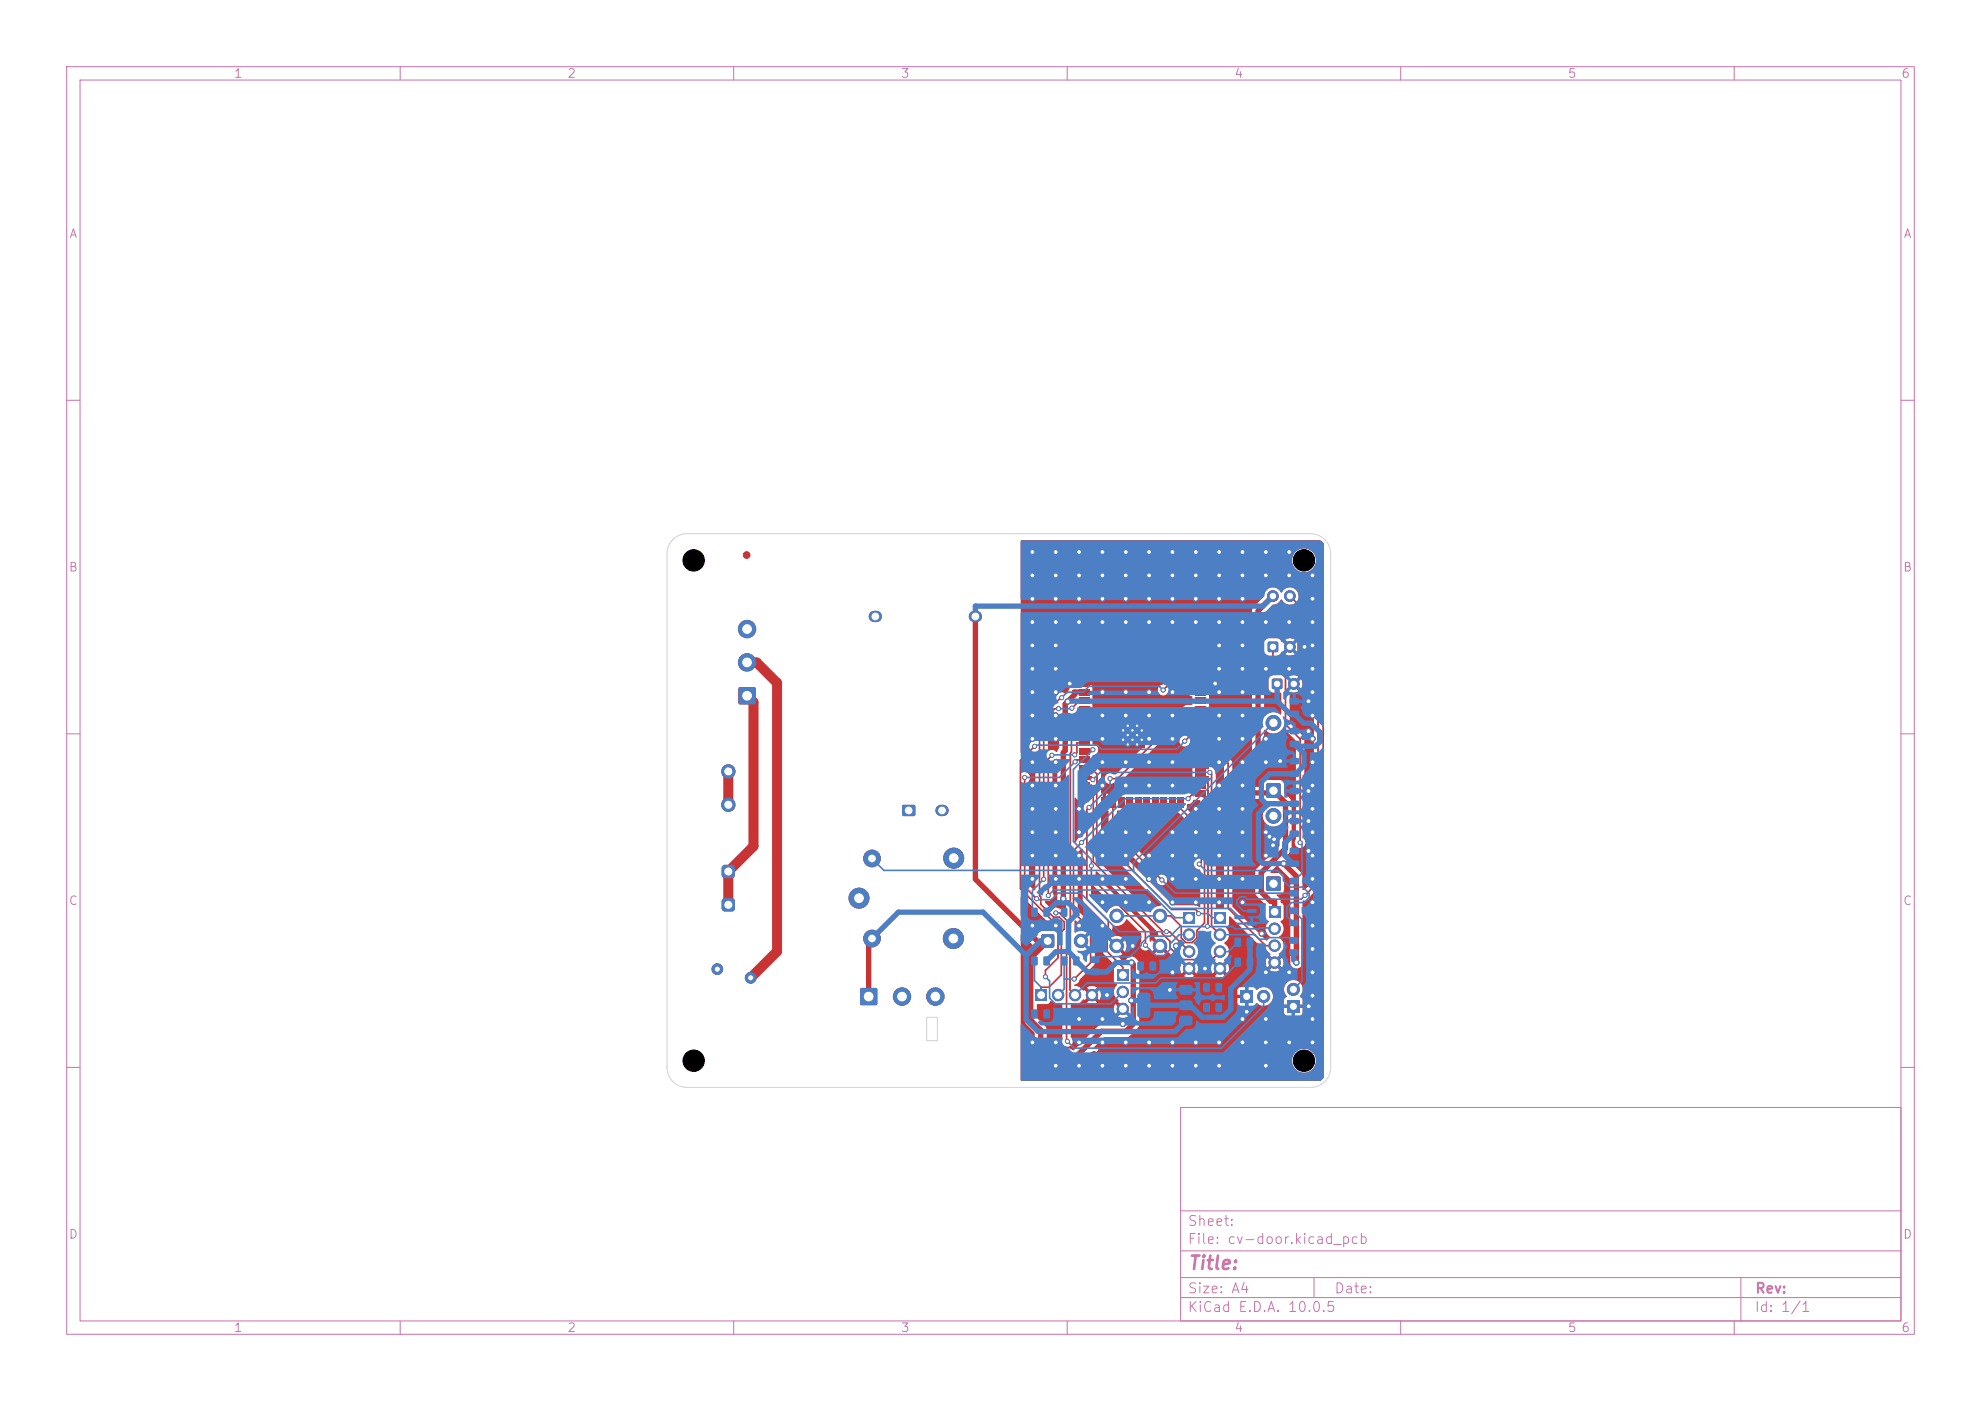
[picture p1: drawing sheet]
<svg xmlns="http://www.w3.org/2000/svg" width="297mm" height="210mm" viewBox="0 0 297 210" stroke-linecap="round" stroke-linejoin="round" font-family="sans-serif">
<defs><g id="words">
<text font-size="2" fill="#c872ab" x="178" y="190.8">Title:</text>
<g font-size="1.5" fill="#c872ab">
<text x="178" y="184.1">Sheet:</text>
<text x="178" y="186.8">File: cv-door.kicad_pcb</text>
<text x="178" y="197">KiCad E.D.A. 10.0.5</text>
<text x="178" y="194.2">Size: A4</text>
<text x="200" y="194.2">Date:</text>
<text x="263" y="197">Id: 1/1</text>
<text x="263" y="194.2">Rev:</text>
</g>
<g font-size="1.3" fill="#c872ab">
<text x="35" y="12">1</text>
<text x="85" y="12">2</text>
<text x="135" y="12">3</text>
<text x="185" y="12">4</text>
<text x="235" y="12">5</text>
<text x="285" y="12">6</text>
<text x="10.3" y="36">A</text>
<text x="285.3" y="36">A</text>
<text x="10.2" y="86">B</text>
<text x="285.2" y="86">B</text>
<text x="10.2" y="136">C</text>
<text x="285.2" y="136">C</text>
<text x="10.2" y="186">D</text>
<text x="285.2" y="186">D</text>
<text x="35" y="200">1</text>
<text x="85" y="200">2</text>
<text x="135" y="200">3</text>
<text x="185" y="200">4</text>
<text x="235" y="200">5</text>
<text x="285" y="200">6</text>
</g>
</g></defs>
<g fill="none" stroke="#c872ab" stroke-width=".15">
<path d="M10 10h277v190h-277zM12 12h273v186h-273zM60 10v2M110 10v2M160 10v2M210 10v2M260 10v2M10 60h2M285 60h2M10 110h2M285 110h2M10 160h2"/>
<path d="M177 166h108v32h-108zM285 160h2M60 198v2M110 198v2M160 198v2M177 194.5h108M177 191.5h108M177 187.5h108M177 181.5h108M197 191.5v3M210 198v2M260 198v2"/>
<path d="M261 191.5v6.5"/>
</g>
<path d="M135.3 120.7h1.9v1.6h-1.9z" fill="#c83434"/>
<path d="M131.1 92.4h.3M146.1 92.4h.3M141.1 121.5h.3" fill="none" stroke="#c83434" stroke-width="1.7"/>
<path d="M189.9 131.4h2.1v2.1h-2.1z" fill="#c83434"/>
<g fill="#c83434" stroke="#c83434" stroke-width=".15">
<circle cx="190.9" cy="122.3" r="1.1"/>
<circle cx="164" cy="158.4" r=".75"/>
</g>
<path d="M167.5 145.3h1.7v1.7h-1.7z" fill="#c83434"/>
<g fill="#c83434" stroke="#c83434" stroke-width=".15">
<circle cx="168.3" cy="148.7" r=".85"/>
<circle cx="168.3" cy="151.2" r=".85"/>
</g>
<path d="M186 148.5h1.8v1.8h-1.8z" fill="#c83434"/>
<circle cx="189.5" cy="149.4" r=".9" fill="#c83434" stroke="#c83434" stroke-width=".15"/>
<path d="M177.4 136.7h1.7v1.7h-1.7z" fill="#c83434"/>
<g fill="#c83434" stroke="#c83434" stroke-width=".15">
<circle cx="178.3" cy="140.1" r=".85"/>
<circle cx="178.3" cy="142.6" r=".85"/>
<circle cx="178.3" cy="145.2" r=".85"/>
<circle cx="167.4" cy="137.3" r="1"/>
<circle cx="173.9" cy="137.3" r="1"/>
<circle cx="167.4" cy="141.8" r="1"/>
<circle cx="173.9" cy="141.8" r="1"/>
<circle cx="187.6" cy="159.8" r=".5"/>
<circle cx="156" cy="158.4" r=".75"/>
</g>
<path d="M155.2 148.3h1.7v1.7h-1.7z" fill="#c83434"/>
<g fill="#c83434" stroke="#c83434" stroke-width=".15">
<circle cx="158.6" cy="149.2" r=".85"/>
<circle cx="161.2" cy="149.2" r=".85"/>
<circle cx="163.7" cy="149.2" r=".85"/>
</g>
<path d="M189.9 117.5h2.1v2h-2.1z" fill="#c83434"/>
<g fill="#c83434" stroke="#c83434" stroke-width=".15">
<circle cx="190.9" cy="108.4" r="1.1"/>
<circle cx="111.9" cy="83.2" r=".5"/>
</g>
<path d="M156.1 140.1h1.9v1.9h-1.9z" fill="#c83434"/>
<circle cx="162.1" cy="141" r="1" fill="#c83434" stroke="#c83434" stroke-width=".15"/>
<path d="M193 149.9h1.8v1.8h-1.8z" fill="#c83434"/>
<g fill="#c83434" stroke="#c83434" stroke-width=".15">
<circle cx="193.9" cy="148.3" r=".9"/>
<circle cx="128.8" cy="134.6" r="1.5"/>
<circle cx="130.7" cy="140.7" r="1.25"/>
<circle cx="142.9" cy="140.7" r="1.5"/>
<circle cx="143" cy="128.6" r="1.5"/>
<circle cx="130.7" cy="128.7" r="1.25"/>
</g>
<g fill="#c83434">
<path d="M161.8 102h1.5v.9h-1.5z"/>
<path d="M161.8 103.3h1.5v.9h-1.5z"/>
<path d="M161.8 104.6h1.5v.9h-1.5z"/>
<path d="M161.8 105.8h1.5v.9h-1.5z"/>
<path d="M161.8 107.1h1.5v.9h-1.5z"/>
<path d="M161.8 108.4h1.5v.9h-1.5z"/>
<path d="M161.8 109.6h1.5v.9h-1.5z"/>
<path d="M161.8 110.9h1.5v.9h-1.5z"/>
<path d="M161.8 112.2h1.5v.9h-1.5z"/>
<path d="M161.8 113.5h1.5v.9h-1.5z"/>
<path d="M161.8 114.7h1.5v.9h-1.5z"/>
<path d="M161.8 116h1.5v.9h-1.5z"/>
<path d="M161.8 117.3h1.5v.9h-1.5z"/>
<path d="M161.8 118.5h1.5v.9h-1.5z"/>
<path d="M165.1 119.5h.9v1.5h-.9z"/>
<path d="M166.4 119.5h.9v1.5h-.9z"/>
<path d="M167.7 119.5h.9v1.5h-.9z"/>
<path d="M168.9 119.5h.9v1.5h-.9z"/>
<path d="M170.2 119.5h.9v1.5h-.9z"/>
<path d="M171.5 119.5h.9v1.5h-.9z"/>
<path d="M172.7 119.5h.9v1.5h-.9z"/>
<path d="M174 119.5h.9v1.5h-.9z"/>
<path d="M175.3 119.5h.9v1.5h-.9z"/>
<path d="M176.5 119.5h.9v1.5h-.9z"/>
<path d="M179.3 118.5h1.5v.9h-1.5z"/>
<path d="M179.3 117.3h1.5v.9h-1.5z"/>
<path d="M179.3 116h1.5v.9h-1.5z"/>
<path d="M179.3 114.7h1.5v.9h-1.5z"/>
<path d="M179.3 113.5h1.5v.9h-1.5z"/>
<path d="M179.3 112.2h1.5v.9h-1.5z"/>
<path d="M179.3 110.9h1.5v.9h-1.5z"/>
<path d="M179.3 109.6h1.5v.9h-1.5z"/>
<path d="M179.3 108.4h1.5v.9h-1.5z"/>
<path d="M179.3 107.1h1.5v.9h-1.5z"/>
<path d="M179.3 105.8h1.5v.9h-1.5z"/>
<path d="M179.3 104.6h1.5v.9h-1.5z"/>
<path d="M179.3 103.3h1.5v.9h-1.5z"/>
<path d="M179.3 102h1.5v.9h-1.5z"/>
<path d="M167.9 108.3h.9v.9h-.9z"/>
</g>
<circle cx="168.4" cy="109.5" r=".3" fill="#c83434" stroke="#c83434" stroke-width=".15"/>
<path d="M167.9 109.7h.9v.9h-.9z" fill="#c83434"/>
<circle cx="168.4" cy="110.9" r=".3" fill="#c83434" stroke="#c83434" stroke-width=".15"/>
<path d="M167.9 111.1h.9v.9h-.9z" fill="#c83434"/>
<g fill="#c83434" stroke="#c83434" stroke-width=".15">
<circle cx="169.1" cy="108.8" r=".3"/>
<circle cx="169.1" cy="110.2" r=".3"/>
<circle cx="169.1" cy="111.6" r=".3"/>
</g>
<path d="M169.3 108.3h.9v.9h-.9z" fill="#c83434"/>
<circle cx="169.8" cy="109.5" r=".3" fill="#c83434" stroke="#c83434" stroke-width=".15"/>
<path d="M169.3 109.7h.9v.9h-.9z" fill="#c83434"/>
<circle cx="169.8" cy="110.9" r=".3" fill="#c83434" stroke="#c83434" stroke-width=".15"/>
<path d="M169.3 111.1h.9v.9h-.9z" fill="#c83434"/>
<g fill="#c83434" stroke="#c83434" stroke-width=".15">
<circle cx="170.5" cy="108.8" r=".3"/>
<circle cx="170.5" cy="110.2" r=".3"/>
<circle cx="170.5" cy="111.6" r=".3"/>
</g>
<path d="M170.7 108.3h.9v.9h-.9z" fill="#c83434"/>
<circle cx="171.2" cy="109.5" r=".3" fill="#c83434" stroke="#c83434" stroke-width=".15"/>
<path d="M170.7 109.7h.9v.9h-.9z" fill="#c83434"/>
<circle cx="171.2" cy="110.9" r=".3" fill="#c83434" stroke="#c83434" stroke-width=".15"/>
<g fill="#c83434">
<path d="M170.7 111.1h.9v.9h-.9z"/>
<path d="M190.1 96.2h1.5v1.5h-1.5z"/>
</g>
<g fill="#c83434" stroke="#c83434" stroke-width=".15">
<circle cx="193.4" cy="97" r=".8"/>
<circle cx="193.4" cy="89.3" r=".8"/>
<circle cx="190.8" cy="89.3" r=".8"/>
</g>
<path d="M129 148.2h2.5v2.4h-2.5z" fill="#c83434"/>
<g fill="#c83434" stroke="#c83434" stroke-width=".15">
<circle cx="135.2" cy="149.4" r="1.3"/>
<circle cx="140.2" cy="149.4" r="1.3"/>
</g>
<g fill="#c83434">
<path d="M108.3 134.8l.4-.2h1.1l.2 .2 .2 .3v1.1l-.2 .3-.3 .1h-1.1l-.3-.1-.1-.4v-1.1z"/>
<path d="M108.3 129.8l.4-.2h1.1l.2 .2 .2 .3v1.1l-.2 .3-.3 .1h-1.1l-.3-.1-.1-.4v-1.1z"/>
</g>
<g fill="#c83434" stroke="#c83434" stroke-width=".15">
<circle cx="109.2" cy="120.6" r="1"/>
<circle cx="109.2" cy="115.6" r="1"/>
</g>
<path d="M182.1 136.7h1.7v1.7h-1.7z" fill="#c83434"/>
<g fill="#c83434" stroke="#c83434" stroke-width=".15">
<circle cx="182.9" cy="140.1" r=".85"/>
<circle cx="182.9" cy="142.6" r=".85"/>
<circle cx="182.9" cy="145.2" r=".85"/>
<circle cx="107.5" cy="145.3" r=".8"/>
<circle cx="112.5" cy="146.6" r=".8"/>
</g>
<path d="M190.2 135.8h1.7v1.7h-1.7z" fill="#c83434"/>
<g fill="#c83434" stroke="#c83434" stroke-width=".15">
<circle cx="191.1" cy="139.2" r=".85"/>
<circle cx="191.1" cy="141.8" r=".85"/>
<circle cx="191.1" cy="144.3" r=".85"/>
</g>
<path d="M190.7 101.8h1.5v1.4h-1.5z" fill="#c83434"/>
<g fill="#c83434" stroke="#c83434" stroke-width=".15">
<circle cx="194" cy="102.5" r=".8"/>
<circle cx="160" cy="158.4" r=".75"/>
</g>
<path d="M110.8 103.1h2.4v2.4h-2.4z" fill="#c83434"/>
<g fill="#c83434" stroke="#c83434" stroke-width=".15">
<circle cx="112" cy="99.3" r="1.3"/>
<circle cx="112" cy="94.3" r="1.3"/>
<circle cx="168.8" cy="114.2" r=".4"/>
<circle cx="189.8" cy="114.2" r=".4"/>
<circle cx="189.8" cy="86.3" r=".4"/>
<circle cx="186.3" cy="114.2" r=".4"/>
<circle cx="168.8" cy="128.2" r=".4"/>
<circle cx="182.8" cy="89.8" r=".4"/>
<circle cx="161.8" cy="86.3" r=".4"/>
<circle cx="154.8" cy="89.8" r=".4"/>
<circle cx="196.2" cy="127.6" r=".4"/>
<circle cx="191" cy="125.8" r=".4"/>
<circle cx="172.3" cy="89.8" r=".4"/>
<circle cx="179.3" cy="135.3" r=".4"/>
<circle cx="189.2" cy="139.9" r=".4"/>
<circle cx="190.3" cy="125.4" r=".4"/>
<circle cx="189.8" cy="93.3" r=".4"/>
<circle cx="196.2" cy="118.6" r=".4"/>
<circle cx="182.8" cy="135.3" r=".4"/>
<circle cx="186.3" cy="131.8" r=".4"/>
<circle cx="196.2" cy="109.6" r=".4"/>
<circle cx="172.3" cy="107.2" r=".4"/>
<circle cx="165.3" cy="82.8" r=".4"/>
<circle cx="186.3" cy="96.8" r=".4"/>
<circle cx="168.8" cy="89.8" r=".4"/>
<circle cx="179.3" cy="82.8" r=".4"/>
<circle cx="168.8" cy="93.3" r=".4"/>
<circle cx="172.3" cy="135.3" r=".4"/>
<circle cx="161.8" cy="82.8" r=".4"/>
<circle cx="165.3" cy="131.8" r=".4"/>
<circle cx="196.8" cy="107.2" r=".4"/>
<circle cx="186.3" cy="152.8" r=".4"/>
<circle cx="196.8" cy="124.8" r=".4"/>
<circle cx="186.9" cy="151.7" r=".4"/>
<circle cx="158.3" cy="124.8" r=".4"/>
<circle cx="182.8" cy="107.2" r=".4"/>
<circle cx="182.8" cy="124.8" r=".4"/>
<circle cx="196.2" cy="150.8" r=".4"/>
<circle cx="161.8" cy="128.2" r=".4"/>
<circle cx="196.8" cy="89.8" r=".4"/>
<circle cx="189.8" cy="145.8" r=".4"/>
<circle cx="193.3" cy="82.8" r=".4"/>
<circle cx="189.8" cy="82.8" r=".4"/>
<circle cx="175.8" cy="86.3" r=".4"/>
<circle cx="182.8" cy="131.8" r=".4"/>
<circle cx="172.3" cy="128.2" r=".4"/>
<circle cx="158.3" cy="138.8" r=".4"/>
<circle cx="195.6" cy="97" r=".4"/>
<circle cx="161.8" cy="124.8" r=".4"/>
<circle cx="165.3" cy="128.2" r=".4"/>
<circle cx="189.8" cy="100.2" r=".4"/>
<circle cx="175.8" cy="107.2" r=".4"/>
<circle cx="175.8" cy="93.3" r=".4"/>
<circle cx="179.3" cy="159.8" r=".4"/>
<circle cx="196.8" cy="100.2" r=".4"/>
<circle cx="165.3" cy="156.3" r=".4"/>
<circle cx="196.8" cy="145.8" r=".4"/>
<circle cx="158.3" cy="103.8" r=".4"/>
<circle cx="186.3" cy="110.8" r=".4"/>
<circle cx="165.3" cy="93.3" r=".4"/>
<circle cx="172.3" cy="124.8" r=".4"/>
<circle cx="175.8" cy="103.8" r=".4"/>
<circle cx="165.3" cy="159.8" r=".4"/>
<circle cx="196.8" cy="103.8" r=".4"/>
<circle cx="182.8" cy="100.2" r=".4"/>
<circle cx="196.8" cy="121.2" r=".4"/>
<circle cx="158.3" cy="131.8" r=".4"/>
<circle cx="175.8" cy="110.8" r=".4"/>
<circle cx="182.8" cy="82.8" r=".4"/>
<circle cx="172.3" cy="156.3" r=".4"/>
<circle cx="158.3" cy="82.8" r=".4"/>
<circle cx="182.8" cy="159.8" r=".4"/>
<circle cx="175.8" cy="131.8" r=".4"/>
<circle cx="154.8" cy="117.7" r=".4"/>
<circle cx="158.3" cy="96.8" r=".4"/>
<circle cx="189.8" cy="124.8" r=".4"/>
<circle cx="180.7" cy="145.2" r=".4"/>
<circle cx="165.3" cy="86.3" r=".4"/>
<circle cx="172.3" cy="114.2" r=".4"/>
<circle cx="175.8" cy="114.2" r=".4"/>
<circle cx="154.8" cy="156.3" r=".4"/>
<circle cx="175.8" cy="145.8" r=".4"/>
<circle cx="196.8" cy="138.8" r=".4"/>
<circle cx="196.8" cy="135.3" r=".4"/>
<circle cx="196.8" cy="96.8" r=".4"/>
<circle cx="175.8" cy="156.3" r=".4"/>
<circle cx="196.8" cy="142.3" r=".4"/>
<circle cx="193.3" cy="93.3" r=".4"/>
<circle cx="196.8" cy="93.3" r=".4"/>
<circle cx="182.8" cy="110.8" r=".4"/>
<circle cx="154.8" cy="114.2" r=".4"/>
<circle cx="154.8" cy="86.3" r=".4"/>
<circle cx="175.8" cy="135.3" r=".4"/>
<circle cx="186.3" cy="100.2" r=".4"/>
<circle cx="182.8" cy="93.3" r=".4"/>
<circle cx="168.8" cy="135.3" r=".4"/>
<circle cx="165.3" cy="152.8" r=".4"/>
<circle cx="179.3" cy="156.3" r=".4"/>
<circle cx="160.4" cy="102.5" r=".4"/>
<circle cx="186.3" cy="89.8" r=".4"/>
<circle cx="168.8" cy="117.7" r=".4"/>
<circle cx="168.8" cy="103.8" r=".4"/>
<circle cx="175.8" cy="128.2" r=".4"/>
<circle cx="186.3" cy="82.8" r=".4"/>
<circle cx="166" cy="149.2" r=".4"/>
<circle cx="154.8" cy="100.2" r=".4"/>
<circle cx="168.8" cy="124.8" r=".4"/>
<circle cx="179.3" cy="93.3" r=".4"/>
<circle cx="158.3" cy="89.8" r=".4"/>
<circle cx="175.8" cy="82.8" r=".4"/>
<circle cx="193.3" cy="145.8" r=".4"/>
<circle cx="158.3" cy="100.2" r=".4"/>
<circle cx="186.3" cy="135.3" r=".4"/>
<circle cx="182.8" cy="117.7" r=".4"/>
<circle cx="158.3" cy="128.2" r=".4"/>
<circle cx="168.8" cy="131.8" r=".4"/>
<circle cx="190.9" cy="126.7" r=".4"/>
<circle cx="168.8" cy="156.3" r=".4"/>
<circle cx="182.8" cy="121.2" r=".4"/>
<circle cx="172.3" cy="86.3" r=".4"/>
<circle cx="186.3" cy="121.2" r=".4"/>
<circle cx="193.3" cy="86.3" r=".4"/>
<circle cx="179.3" cy="128.2" r=".4"/>
<circle cx="186.3" cy="156.3" r=".4"/>
<circle cx="175.8" cy="117.7" r=".4"/>
<circle cx="154.8" cy="110.8" r=".4"/>
<circle cx="196.2" cy="123.1" r=".4"/>
<circle cx="189.8" cy="110.8" r=".4"/>
<circle cx="154.8" cy="124.8" r=".4"/>
<circle cx="158.3" cy="107.2" r=".4"/>
<circle cx="165.3" cy="138.8" r=".4"/>
<circle cx="168.8" cy="159.8" r=".4"/>
<circle cx="196.8" cy="128.2" r=".4"/>
<circle cx="158.3" cy="121.2" r=".4"/>
<circle cx="154.8" cy="107.2" r=".4"/>
<circle cx="154.8" cy="103.8" r=".4"/>
<circle cx="182.8" cy="156.3" r=".4"/>
<circle cx="186.3" cy="117.7" r=".4"/>
<circle cx="165.3" cy="124.8" r=".4"/>
<circle cx="182.8" cy="128.2" r=".4"/>
<circle cx="196.8" cy="114.2" r=".4"/>
<circle cx="154.8" cy="93.3" r=".4"/>
<circle cx="196.8" cy="156.3" r=".4"/>
<circle cx="182.8" cy="103.8" r=".4"/>
<circle cx="172.3" cy="117.7" r=".4"/>
<circle cx="196.8" cy="149.2" r=".4"/>
<circle cx="182.8" cy="96.8" r=".4"/>
<circle cx="168.8" cy="107.2" r=".4"/>
<circle cx="175.4" cy="148.4" r=".4"/>
<circle cx="161.8" cy="156.3" r=".4"/>
<circle cx="165.3" cy="114.2" r=".4"/>
<circle cx="158.3" cy="117.7" r=".4"/>
<circle cx="172.3" cy="82.8" r=".4"/>
<circle cx="168.8" cy="82.8" r=".4"/>
<circle cx="189.8" cy="156.3" r=".4"/>
<circle cx="154.8" cy="128.2" r=".4"/>
<circle cx="186.3" cy="128.2" r=".4"/>
<circle cx="179.3" cy="86.3" r=".4"/>
<circle cx="175.8" cy="124.8" r=".4"/>
<circle cx="182.8" cy="114.2" r=".4"/>
<circle cx="165.3" cy="103.8" r=".4"/>
<circle cx="169.8" cy="141.8" r=".4"/>
<circle cx="179.3" cy="89.8" r=".4"/>
<circle cx="189.8" cy="159.8" r=".4"/>
<circle cx="189.8" cy="152.8" r=".4"/>
<circle cx="161.8" cy="159.8" r=".4"/>
<circle cx="186.3" cy="93.3" r=".4"/>
<circle cx="165.3" cy="110.8" r=".4"/>
<circle cx="161.8" cy="93.3" r=".4"/>
<circle cx="158.3" cy="110.8" r=".4"/>
<circle cx="165.3" cy="117.7" r=".4"/>
<circle cx="193.3" cy="100.2" r=".4"/>
<circle cx="172.3" cy="110.8" r=".4"/>
<circle cx="158.3" cy="156.3" r=".4"/>
<circle cx="158.3" cy="159.8" r=".4"/>
<circle cx="175.8" cy="89.8" r=".4"/>
<circle cx="172.3" cy="131.8" r=".4"/>
<circle cx="172.3" cy="159.8" r=".4"/>
<circle cx="196.8" cy="131.8" r=".4"/>
<circle cx="161.8" cy="121.2" r=".4"/>
<circle cx="191.9" cy="114.1" r=".4"/>
<circle cx="193.3" cy="156.3" r=".4"/>
<circle cx="189.8" cy="128.2" r=".4"/>
<circle cx="186.3" cy="107.2" r=".4"/>
<circle cx="196.8" cy="152.8" r=".4"/>
<circle cx="154.8" cy="121.2" r=".4"/>
<circle cx="176.3" cy="141.8" r=".4"/>
<circle cx="158.3" cy="93.3" r=".4"/>
<circle cx="179.3" cy="121.2" r=".4"/>
<circle cx="158.3" cy="114.2" r=".4"/>
<circle cx="161.8" cy="152.8" r=".4"/>
<circle cx="196.2" cy="105.1" r=".4"/>
<circle cx="158.3" cy="86.3" r=".4"/>
<circle cx="182.2" cy="102.5" r=".4"/>
<circle cx="161.8" cy="131.8" r=".4"/>
<circle cx="172.3" cy="93.3" r=".4"/>
<circle cx="154.8" cy="82.8" r=".4"/>
<circle cx="196.8" cy="86.3" r=".4"/>
<circle cx="161.8" cy="89.8" r=".4"/>
<circle cx="165.3" cy="135.3" r=".4"/>
<circle cx="154.8" cy="131.8" r=".4"/>
<circle cx="196.8" cy="110.8" r=".4"/>
<circle cx="154.8" cy="96.8" r=".4"/>
<circle cx="186.3" cy="103.8" r=".4"/>
<circle cx="168.3" cy="153.5" r=".4"/>
<circle cx="182.8" cy="86.3" r=".4"/>
<circle cx="186.3" cy="124.8" r=".4"/>
<circle cx="161.8" cy="138.8" r=".4"/>
<circle cx="165.3" cy="107.2" r=".4"/>
<circle cx="165.3" cy="89.8" r=".4"/>
<circle cx="179.3" cy="124.8" r=".4"/>
<circle cx="186.3" cy="86.3" r=".4"/>
<circle cx="179.3" cy="131.8" r=".4"/>
<circle cx="154.8" cy="138.8" r=".4"/>
<circle cx="175.8" cy="159.8" r=".4"/>
<circle cx="172.3" cy="103.8" r=".4"/>
<circle cx="196.8" cy="117.7" r=".4"/>
<circle cx="168.8" cy="86.3" r=".4"/>
<circle cx="163.3" cy="121" r=".3"/>
<circle cx="166.4" cy="116.7" r=".3"/>
<circle cx="156.7" cy="146.4" r=".3"/>
<circle cx="177.6" cy="111.1" r=".3"/>
<circle cx="155.1" cy="111.9" r=".3"/>
<circle cx="160" cy="156.1" r=".3"/>
<circle cx="158.3" cy="136.8" r=".3"/>
<circle cx="161.1" cy="113.2" r=".3"/>
<circle cx="157.2" cy="134.2" r=".3"/>
<circle cx="157.7" cy="113.2" r=".3"/>
<circle cx="163.6" cy="129.8" r=".3"/>
<circle cx="163.8" cy="112.4" r=".3"/>
<circle cx="171.7" cy="141.7" r=".3"/>
<circle cx="161.2" cy="114.2" r=".3"/>
<circle cx="174.9" cy="139.7" r=".3"/>
<circle cx="153.6" cy="116.5" r=".3"/>
<circle cx="155.4" cy="134.7" r=".3"/>
<circle cx="174.4" cy="103.4" r=".3"/>
<circle cx="159.2" cy="104.6" r=".3"/>
<circle cx="178.1" cy="119.7" r=".3"/>
<circle cx="162.2" cy="126.3" r=".3"/>
<circle cx="161" cy="146.8" r=".3"/>
<circle cx="169.6" cy="144.3" r=".4"/>
<circle cx="192.5" cy="129.4" r=".4"/>
<circle cx="169.6" cy="150" r=".4"/>
<circle cx="160.1" cy="105.2" r=".4"/>
<circle cx="194.4" cy="144.3" r=".4"/>
<circle cx="159.4" cy="134.7" r=".4"/>
<circle cx="158.7" cy="106.2" r=".3"/>
<circle cx="160.7" cy="106.2" r=".3"/>
<circle cx="156.5" cy="131.8" r=".3"/>
<circle cx="179.7" cy="137" r=".3"/>
<circle cx="163.8" cy="116.9" r=".3"/>
<circle cx="181.4" cy="115.8" r=".3"/>
<circle cx="174.2" cy="131.9" r=".3"/>
<circle cx="179.8" cy="129.5" r=".3"/>
<circle cx="181" cy="138.8" r=".3"/>
<circle cx="194.9" cy="126.3" r=".3"/>
<circle cx="195.7" cy="134.2" r=".3"/>
</g>
<path d="M112 99.3h1.4l3.1 3.1v40.2l-4 4M109.2 115.6v5M112 104.3l1 1v21.6l-3.8 3.7v5" fill="none" stroke="#c83434" stroke-width="1.5"/>
<path d="M146.2 92.4v39.4l10.1 10M190.8 89.3l-2.2 2.3v22l-3.4 3.4v1.2l.6 .7h4.8l.3-.4 1.8 1.8v6.9l-3.6 3.6v2.9l1.4 1.4h.6v1.6M162.5 103.7h-1.4v.5l-1.4 1.3v7l-.3 .3v21.9M192.5 129.4l1.9 2v12.9M130.7 140.7l-.5 .5v8.2M157.1 141l-2.6 2.6v9.3l1.5 1.5v4M169.6 150h.3M169.6 144.3l.3 .2v9l-1.1 1.1h-3.7l-3.8 3.8h-1.3" fill="none" stroke="#c83434" stroke-width=".8"/>
<g fill="none" stroke="#c83434" stroke-width=".25">
<path d="M190.8 97v2.7l1.9 1.9v7l2.2 2.2v15.5M193.4 89.3l1.2 1.3v8.7l3 3v30l-1.9 1.9M153.6 116.5v16.4l1.8 1.8M155.1 111.9l-2.1 2.1v19.2l4.7 4.7h.9l.5 .5v.7l-.5 .5v4l-1.9 1.9v.9M157.7 113.2l-.5 .6v20.4M158.7 106.2h-.6l-1.6 1.6v24M159.2 104.6h-.2l-3.2 3.2v26.5l.2 .2v1.1l2 1.9h.8l.8 .7v1.1l-.5 .4v6.4l-1.8 1.9h-1.2v1.2M162.5 107.6h-1l-.9 .8v4.4l-.1 .1-.1 35.5 .8 .8M162.5 111.4h-1v1.4l-.4 .4M162.5 105h-1v.4l-.8 .8M162.5 113.9h-1l-.3 .3M162.5 117.7h1.1l.3 .3v11.2l10.3 10.3v.4l1.2 1.2v1l1.8 1.7h4.5l1.2-1.2"/>
<path d="M162.5 115.2h1.1l.9 .8-.1 9.1 11.3 11.2h3.5l.5 .5v.2M162.5 116.4h1.1v.2l.2 .3M163.8 112.4l-.2 .2h-1.1M174.4 103.4l.5-.5h3l.9 .8h1.2M180 106.3h-2l-10.4 10.4h-1.2M180 107.6h-1v2.2l-1.4 1.3M180 117.7h-1v1.2l-.9 .8M180 119l.6 .5v18.8l-1.1 1.2v1.1l-.7 .7h-1l-.7-.7v-1.7l-1.6-1.6h-1.6M180 115.2h1.1v-.5l1.3-1.3h.7l1 1v21.8l5.6 5.6h1.4M180 116.4h1.1v22.4h-.1M181.4 115.8l.2 .2v22.8l1.3 1.3M158.3 136.8h.5l1.2 1.2v1.5l-.1 .1v16.4l.1 .1"/>
<path d="M162.2 126.3l-1.3 1.2v9.2l2.6 2.6v5l-2.5 2.5M163.3 121l-.4 .4v13.4l3.3 3.2v1.1l-.2 .1v3.4l2.3 2.4v1.2M163.6 129.8v1.8l8.1 8.1v2M166.8 120.2v4.3l7.4 7.4M174.9 139.7h.5l2.9 2.9M177 120.2v1.1l3.1 3v4.9l-.3 .3"/>
</g>
<g fill="#c83434">
<path d="M153 81.1l44.9-.1 .6 .5v80l-.6 .5h-44.7l-.2-.1v-2.2h33.5a1.1 1.1 0 0 0 1.5 1.1 1.1 1.1 0 0 0 .2-1.9h5.5v.2a1.8 1.8 0 0 0 2.7 1.4 1.8 1.8 0 0 0 0-3 1.8 1.8 0 0 0-2.7 1.4h-5.6a1.1 1.1 0 0 0-1.6 .8h-33.5v-19.5l.2-.2 1.8 1.8-1.2 1.2-.2 .5v9.5l.2 .5 1.3 1.3v2.7a1.26 1.26 0 0 0 .1 1.8 1.26 1.26 0 0 0 1.8 0 1.26 1.26 0 0 0-.1-1.8v-3.3l-.2-.3-1.3-1.4v-1.9l.2-.1h1.5l.2-.1 .2-.3h.1a1.58 1.58 0 0 0 1.6 .4l.1 5.3a.82 .82 0 0 0 1 1 .82 .82 0 0 0 .2-1.4v-4.9l.2-.1a1.54 1.54 0 0 0 1.8-.6l.1 .1 .6-.6 .4 .3-.6 .7a1.34 1.34 0 0 0 1.5 0l-.7-.7 .4-.3 .7 .6a1.34 1.34 0 0 0-.1-1.5l-.6 .6-.4-.3 .6-.7a1.34 1.34 0 0 0-1.4 0l.6 .7-.4 .3-.6-.6-.2 .1a1.73 1.73 0 0 0-1.3-.8v-.1a.87 .87 0 0 0 .8-.8l2.1-2.1 .1-.3v-5.3l-2.5-2.7v-8.6l.6-.6 .1 .1v7.7l3.2 3.3v.5l-.1 .4v3.6l1.8 2-.2 .5v1.8l.1 .3 .4 .2a1.49 1.49 0 0 0 .2 2.4l-.1 .1 .6 .7-.3 .3-.7-.6a1.34 1.34 0 0 0 0 1.5l.7-.6 .3 .3-.6 .7a1.98 1.98 0 0 0 1.4 .1v.6l-.6 .6h-3.4l-.3 .1-3.8 3.7a1.27 1.27 0 0 0-1.7-.1 1.27 1.27 0 0 0-.2 1.7 1.27 1.27 0 0 0 1.7 .3l2.7 .1a1.25 1.25 0 0 0 1.3-.1l-.7-.6-.7 .6h-2.6l.2-.1 .8-.1 .9-.8h.2l.2 .7 .7-.7h.7l.7 .7a1.24 1.24 0 0 0 0-1.4l-.7 .7h-.7l1-1-.6-.3-.1-.2 1.5-1.4h3.6l.3-.2 1.3-1.4 .1-.3v-5.2h14.7v.7h1v.5h-1v.8l.3 .3 .9 .1v-1.1h.5v1.1h.7l.6-.4a1.4 1.4 0 0 0 2-.1 1.4 1.4 0 0 0-.3-2.1h2.3l.1 .6 .3 .5-.4 .5v.8h1v.5h-1v.8l.1 .2 .3 .1h.8v-1h.5v1h.7l.3-.2 .1-.9h-1v-.5h1v-.8l-.4-.4a1.42 1.42 0 0 0-.4-2.3 1.42 1.42 0 0 0-2 1.1h-2.3l-.2-.1a1.63 1.63 0 0 0-1.6 .3l-.5-.4h-.7v1h-.5v-1h-.9l-.3 .4h-14.7v-3.9l-.2-.5-.4-.4a.99 .99 0 0 0-1.5 .7l-1-.9v-.1l.6-.3-.7-.7 .3-.3 .7 .7 .1-.1a1.49 1.49 0 0 0-.1-1.7l-.7 .7-.3-.3 .7-.7-.1-.1a1.89 1.89 0 0 0-1.5-.1l-.1-.9 .2-.7 .2-.1a1.64 1.64 0 0 0 1.9-.9l2.2 2.1v1.2a.85 .85 0 0 0 .1 1.2 .85 .85 0 0 0 1.2-.1l.3 .5 .7-.7 .3 .3-.7 .7a1.48 1.48 0 0 0 1.8 0l-.7-.7 .3-.3 2.6 2.5 .1 .1a1.33 1.33 0 0 0 .1 1.3l.6-.6 .3 .4-.5 .6a1.34 1.34 0 0 0 1.4 0l-.6-.6 .4-.4 .6 .6a1.77 1.77 0 0 0 .1-1.4h2.1l.1 .1a1.36 1.36 0 0 0 .1 1.3l.6-.6 .4 .4-.6 .6a1.34 1.34 0 0 0 1.5 0l-.7-.6 .4-.4 .7 .6a1.34 1.34 0 0 0-.1-1.5l-.6 .7-.4-.4 .7-.6-.2-.2a1.48 1.48 0 0 0 0-2.5 1.52 1.52 0 0 0 .3-2.4l.3-.2 .1-.3 .1-1 .1-.2 5.2 5.1a.59 .59 0 0 1 .6 .4l.2 .2-.1 .2 .7 .6-.4 .4-.7-.6a1.34 1.34 0 0 0 .1 1.5l.6-.7 .4 .4-.6 .6a1.34 1.34 0 0 0 1.5 0l-.7-.6 .4-.4 .6 .6a1.34 1.34 0 0 0 0-1.5l-.6 .7-.4-.4 .7-.6-.2-.2a1.43 1.43 0 0 0 0-2.5 1.52 1.52 0 0 0 .3-2.4l.3-.2 .1-.3v-1.8l-.1-.3a.54 .54 0 0 1-.4-.7l-.5-.5 .1-.2a.85 .85 0 0 0 1-.7v-1.8l-.1-.5-.5-.2-1.4-.1v-.1l1-1 2 2.1v12.6a.9 .9 0 0 0 .9 .8 .9 .9 0 0 0 .9-.8v-9.3l.1-.1a.84 .84 0 0 0 1.1-.7l1.6-1.6 .1-.4v-30.1l-.1-.3-2.9-2.9v-8.5l-.5-.8a1.35 1.35 0 0 0-.9-1.6 1.35 1.35 0 0 0-1.7 .7 1.37 1.37 0 0 0-1.5-.7 1.37 1.37 0 0 0-1.1 1.3l-1.6 1.6-.2 .5v21.7l-2.7 2.8-.2-.1-.1-1.8-1.2-1.2-.3-.1h-.9l-.3 .1-.6 .6-.1-.2v-10.6h-2.6l-.7-.4h-3.1l-.5 .3a.84 .84 0 0 0-.8 .8 .84 .84 0 0 0 .8 .9 .84 .84 0 0 0 .9-.8l2.4 .1 .7 .6 .4 .3v1.1l-.9 .1-.3 .1-10.3 10.3h-.3a.82 .82 0 0 0-1.2 .1 .82 .82 0 0 0 0 1.1 .82 .82 0 0 0 1.2 0h.6l.4-.1 10.2-10.3h.2a.28 .28 0 0 1 0 .5l-.1 2.1-.8 .8a.81 .81 0 0 0-.7 .9 .81 .81 0 0 0 .9 .7 .81 .81 0 0 0 .8-.7l.1-.2 .2 .1v5.9l-.4 .5-.1 1.1-.2 .3-.4 .1h-11.9v2.5h.3l.1 .1 .1 3.2 7.1 7.2a.81 .81 0 0 0 .9 .7 .81 .81 0 0 0 .7-.8 .81 .81 0 0 0-.7-.8l-6.8-6.8v-2.8h8.8l3.2 3.1v4.2a.83 .83 0 0 0-.5 .9 .83 .83 0 0 0 .9 .7v5.5l-.1 .1-.5-.3h-3.4l-10.8-10.8v-3.3l.2-.1v-2.5l-.2-.1v-2.9l-.1-.4-1.2-1.1v-1.2a.9 .9 0 0 0 .7-.6 .9 .9 0 0 0-.1-.9l-.6-.3v-8.8h-2.5l-.1 .1a.98 .98 0 0 0-1.1 1l-.2 .2h-.1a.81 .81 0 0 0-1.4 .3l-3.1 3.2-.1 3.4-.1 .2a.85 .85 0 0 0-.8 .7l-1.1 1.1-.1-.1-.1-10.8h8.3v.2h2.5v-.2h15v.2h2.5v-.2l-.2-.3-.3-.2h-.5v.7h-.5v-.7l-.8 .1-.2 .4h-15l-.2-.3-.3-.2h-.5v.7h-.5v-.7l-.8 .1-.2 .4h-8.3v-18.1h40.7v.2a1.8 1.8 0 0 0 2.7 1.4 1.8 1.8 0 0 0 0-3 1.8 1.8 0 0 0-2.7 1.4h-40.7z"/>
<path d="M176.1 141.5l.1-.1 .8 .7a.23 .23 0 0 1 0 .3 .23 .23 0 0 1-.3 .1l-.6-.7z"/>
<path d="M164.3 130.6h.2l9.1 9.1v.6l-.6 .3 .7 .7-.3 .3-.7-.7-.2 .2h-.1v-1.5l-.2-.3-7.9-8z"/>
<path d="M184.8 119.3h.2l.4 .4 .3 .1h3.7l.5 .3h1.3l.6 .6v.2a1.64 1.64 0 0 0-2.5 1.4 1.64 1.64 0 0 0 2.5 1.4v3.1l-3.4 3.4-.2 .5v3.3l.2 .3 1.4 1.4v1.9l.4 .5a1.49 1.49 0 0 0 .3 2.4l-.5 .5h-.2l-5-5.1z"/>
<path d="M153 134.4h.2l4.1 4 .3 .1 .8 .1a.38 .38 0 0 1-.3 .6l-.2 .3-1.7 .1-.5 .3-.1-.1-2.6-2.5z"/>
<path d="M161.1 138h.2l1.5 1.4-.1 .2a2.14 2.14 0 0 0-1.5 .2z"/>
<path d="M163.6 132.6h.2l3.1 3.1-.1 .2a1.61 1.61 0 0 0-.8 .9h-.2l-2.2-2.2z"/>
<path d="M157.8 114.1l.6-.4 .1 .1v21a1.04 1.04 0 0 0 1.3 .8v1.2l-.8-.5a1.62 1.62 0 0 0-1.4 0l-.9-1v-.3a.85 .85 0 0 0 1.1-.2 .85 .85 0 0 0 0-1.1z"/>
<path d="M164.5 126.3h.2l9.3 9.3v.2a1.77 1.77 0 0 0-1.6 1l-7.8-7.8z"/>
<path d="M182.6 114.1h.3l.6 .6v21.4l-.1 .1h-1l-.1-.1v-20.1l-.2-.6-.4-.4z"/>
<path d="M153.6 114.2l1.4-1.3h.2v20.4l-.1 .2-.9-.9 .1-15.6a.82 .82 0 0 0-.6-1.3z"/>
<path d="M191.5 98.3a.81 .81 0 0 0 .6-.6h.2l.7-.7 .1 .2 .2 .2-.6 .6a1.67 1.67 0 0 0 1.3 .2v1.2l.1 .3 2.9 2.9v29.3l-1.4 1.5h-.2l-.1-.1v-2l-.1-.4-2.5-2.4 .7-.8 .2-.5v-7l-.2-.5-.9-.9v-1.2a.74 .74 0 0 0-.7-.7h-1.8a.82 .82 0 0 0-.7 1l-3.1 .1-.1-.2v-.3l3.3-3.5 .1-.3v-4.2l.2-.1a1.73 1.73 0 0 0 2.7-.2l1.9 1.9v14.7a.82 .82 0 0 0 .1 1.1 .82 .82 0 0 0 1.1 0 .82 .82 0 0 0 0-1.1v-15.1l-.1-.3-2-2.1v-4.6a1.54 1.54 0 0 0 1.3-.1l-.7-.7 .3-.1 .1-.2 .7 .6a1.29 1.29 0 0 0 0-1.4l-.7 .7-.1-.2-.3-.2 .7-.7a1.67 1.67 0 0 0-1.4-.1l-1.8-1.8z"/>
<path d="M161.1 119.6h.2l.4 .3h1.5l.1 .1v.2a1.44 1.44 0 0 0-1 1.1v4.1a1.01 1.01 0 0 0-1 .9h-.1l-.1-.1z"/>
<path d="M178 120.6a1.17 1.17 0 0 0 1-.7l.9 .1v3.1h-.2l-1.8-1.8z"/>
<path d="M157.1 108.1l1.1-1.1 .6 .1v5l-.1 .2a.35 .35 0 0 1-.4 .4 .94 .94 0 0 0-1.1-.2z"/>
<path d="M189.5 98h.2l.5 .3v1.6l1.1 1.1v.2a.88 .88 0 0 0-1.1 .7v1.2a.74 .74 0 0 0 .7 .7l1.2 .1-.1 3.2a1.87 1.87 0 0 0-2.4 .2l-.1-.1z"/>
<path d="M190.8 90.7l.1-.1a1.61 1.61 0 0 0 1.2-.7 1.46 1.46 0 0 0 1.6 .7l.3 .3-.1 4.8a1.53 1.53 0 0 0-1.2 .2l.6 .7-.2 .1-.1 .2-.7-.7h-.2l-.2-.4-.4-.1h-1.4l-.4 .3-.2-.2v-3.8z"/>
</g>
<path d="M135.3 120.7h1.9v1.6h-1.9z" fill="#4d7fc4"/>
<path d="M131.1 92.4h.3M146.1 92.4h.3M141.1 121.5h.3" fill="none" stroke="#4d7fc4" stroke-width="1.7"/>
<path d="M189.9 131.4h2.1v2.1h-2.1z" fill="#4d7fc4"/>
<circle cx="190.9" cy="122.3" r="1.1" fill="#4d7fc4" stroke="#4d7fc4" stroke-width=".15"/>
<path d="M167.5 145.3h1.7v1.7h-1.7z" fill="#4d7fc4"/>
<g fill="#4d7fc4" stroke="#4d7fc4" stroke-width=".15">
<circle cx="168.3" cy="148.7" r=".85"/>
<circle cx="168.3" cy="151.2" r=".85"/>
</g>
<path d="M186 148.5h1.8v1.8h-1.8z" fill="#4d7fc4"/>
<circle cx="189.5" cy="149.4" r=".9" fill="#4d7fc4" stroke="#4d7fc4" stroke-width=".15"/>
<path d="M177.4 136.7h1.7v1.7h-1.7z" fill="#4d7fc4"/>
<g fill="#4d7fc4" stroke="#4d7fc4" stroke-width=".15">
<circle cx="178.3" cy="140.1" r=".85"/>
<circle cx="178.3" cy="142.6" r=".85"/>
<circle cx="178.3" cy="145.2" r=".85"/>
<circle cx="167.4" cy="137.3" r="1"/>
<circle cx="173.9" cy="137.3" r="1"/>
<circle cx="167.4" cy="141.8" r="1"/>
<circle cx="173.9" cy="141.8" r="1"/>
</g>
<path d="M155.2 148.3h1.7v1.7h-1.7z" fill="#4d7fc4"/>
<g fill="#4d7fc4" stroke="#4d7fc4" stroke-width=".15">
<circle cx="158.6" cy="149.2" r=".85"/>
<circle cx="161.2" cy="149.2" r=".85"/>
<circle cx="163.7" cy="149.2" r=".85"/>
</g>
<path d="M189.9 117.5h2.1v2h-2.1z" fill="#4d7fc4"/>
<circle cx="190.9" cy="108.4" r="1.1" fill="#4d7fc4" stroke="#4d7fc4" stroke-width=".15"/>
<path d="M156.1 140.1h1.9v1.9h-1.9z" fill="#4d7fc4"/>
<circle cx="162.1" cy="141" r="1" fill="#4d7fc4" stroke="#4d7fc4" stroke-width=".15"/>
<path d="M193 149.9h1.8v1.8h-1.8z" fill="#4d7fc4"/>
<g fill="#4d7fc4" stroke="#4d7fc4" stroke-width=".15">
<circle cx="193.9" cy="148.3" r=".9"/>
<circle cx="128.8" cy="134.6" r="1.5"/>
<circle cx="130.7" cy="140.7" r="1.25"/>
<circle cx="142.9" cy="140.7" r="1.5"/>
<circle cx="143" cy="128.6" r="1.5"/>
<circle cx="130.7" cy="128.7" r="1.25"/>
<circle cx="168.4" cy="109.5" r=".3"/>
<circle cx="168.4" cy="110.9" r=".3"/>
<circle cx="169.1" cy="108.8" r=".3"/>
<circle cx="169.1" cy="110.2" r=".3"/>
<circle cx="169.1" cy="111.6" r=".3"/>
<circle cx="169.8" cy="109.5" r=".3"/>
<circle cx="169.8" cy="110.9" r=".3"/>
<circle cx="170.5" cy="108.8" r=".3"/>
<circle cx="170.5" cy="110.2" r=".3"/>
<circle cx="170.5" cy="111.6" r=".3"/>
<circle cx="171.2" cy="109.5" r=".3"/>
<circle cx="171.2" cy="110.9" r=".3"/>
</g>
<path d="M190.1 96.2h1.5v1.5h-1.5z" fill="#4d7fc4"/>
<g fill="#4d7fc4" stroke="#4d7fc4" stroke-width=".15">
<circle cx="193.4" cy="97" r=".8"/>
<circle cx="193.4" cy="89.3" r=".8"/>
<circle cx="190.8" cy="89.3" r=".8"/>
</g>
<path d="M129 148.2h2.5v2.4h-2.5z" fill="#4d7fc4"/>
<g fill="#4d7fc4" stroke="#4d7fc4" stroke-width=".15">
<circle cx="135.2" cy="149.4" r="1.3"/>
<circle cx="140.2" cy="149.4" r="1.3"/>
</g>
<g fill="#4d7fc4">
<path d="M108.3 134.8l.4-.2h1.1l.2 .2 .2 .3v1.1l-.2 .3-.3 .1h-1.1l-.3-.1-.1-.4v-1.1z"/>
<path d="M108.3 129.8l.4-.2h1.1l.2 .2 .2 .3v1.1l-.2 .3-.3 .1h-1.1l-.3-.1-.1-.4v-1.1z"/>
</g>
<g fill="#4d7fc4" stroke="#4d7fc4" stroke-width=".15">
<circle cx="109.2" cy="120.6" r="1"/>
<circle cx="109.2" cy="115.6" r="1"/>
</g>
<path d="M182.1 136.7h1.7v1.7h-1.7z" fill="#4d7fc4"/>
<g fill="#4d7fc4" stroke="#4d7fc4" stroke-width=".15">
<circle cx="182.9" cy="140.1" r=".85"/>
<circle cx="182.9" cy="142.6" r=".85"/>
<circle cx="182.9" cy="145.2" r=".85"/>
<circle cx="107.5" cy="145.3" r=".8"/>
<circle cx="112.5" cy="146.6" r=".8"/>
</g>
<path d="M190.2 135.8h1.7v1.7h-1.7z" fill="#4d7fc4"/>
<g fill="#4d7fc4" stroke="#4d7fc4" stroke-width=".15">
<circle cx="191.1" cy="139.2" r=".85"/>
<circle cx="191.1" cy="141.8" r=".85"/>
<circle cx="191.1" cy="144.3" r=".85"/>
</g>
<path d="M190.7 101.8h1.5v1.4h-1.5z" fill="#4d7fc4"/>
<circle cx="194" cy="102.5" r=".8" fill="#4d7fc4" stroke="#4d7fc4" stroke-width=".15"/>
<path d="M110.8 103.1h2.4v2.4h-2.4z" fill="#4d7fc4"/>
<g fill="#4d7fc4" stroke="#4d7fc4" stroke-width=".15">
<circle cx="112" cy="99.3" r="1.3"/>
<circle cx="112" cy="94.3" r="1.3"/>
</g>
<g fill="#4d7fc4">
<path d="M193.4 111.1l1.2-.1 .2 .3v.5l-.3 .2h-1l-.2-.2z"/>
<path d="M193.4 109.2l1.2-.1 .2 .3v.5l-.3 .2h-1l-.2-.2z"/>
<path d="M193.4 106.6l1.2-.1 .2 .3v.6l-.3 .1h-1l-.2-.2z"/>
<path d="M193.4 104.7l1.2-.1 .2 .3v.6l-.3 .1h-1l-.2-.2z"/>
<path d="M156.5 136.1l.7-.1 .2 .2v1l-.1 .2h-.6l-.3-.1z"/>
<path d="M154.7 136.1l.7-.1 .2 .2v1l-.1 .2h-.7l-.2-.1z"/>
<path d="M172.4 144.2l.7-.1 .2 .1v1l-.1 .3h-.6l-.3-.2z"/>
<path d="M170.6 144.2l.7-.1 .2 .1v1l-.1 .3h-.7l-.2-.2z"/>
<path d="M176.9 147.8l.3-.2 1.4 .1 .2 .3-.1 1-.3 .1h-1.5l-.1-.3z"/>
<path d="M176.9 150.1l.3-.2 1.4 .1 .2 .3-.1 1-.3 .1h-1.5l-.1-.3z"/>
<path d="M170.6 148.9l.3-.1h1.1l.4 .2 .1 3.1-.3 .4-1.3 .1-.3-.3-.1-3z"/>
<path d="M176.9 152.4l.3-.2 1.4 .1 .2 .3-.1 1-.3 .1h-1.5l-.1-.3z"/>
<path d="M156.5 143.4l.7-.1 .2 .2v1l-.1 .2h-.6l-.3-.1z"/>
<path d="M154.7 143.4l.7-.1 .2 .2v1l-.1 .2h-.7l-.2-.1z"/>
<path d="M160.9 136.1l.7-.1 .3 .2v1l-.2 .2h-.6l-.2-.1z"/>
<path d="M159.1 136.1l.7-.1 .2 .2 .1 1-.2 .2h-.6l-.3-.1z"/>
<path d="M193.3 137.9l1.2-.1 .1 .3v.6l-.2 .2-1-.1-.2-.2z"/>
<path d="M193.3 136.1l1.2-.1 .1 .3v.6l-.2 .1h-1l-.2-.2z"/>
<path d="M182.3 150.4l.7-.1 .2 .2v1l-.1 .2h-.6l-.3-.1z"/>
<path d="M180.5 150.4l.7-.1 .2 .2v1l-.1 .2h-.7l-.2-.1z"/>
<path d="M156.5 151.4l.7-.1 .2 .2v1l-.1 .2h-.6l-.3-.2z"/>
<path d="M154.7 151.4l.7-.1 .2 .2v1l-.1 .2h-.7l-.2-.2z"/>
<path d="M160.9 143.4l.7-.1 .3 .2v1l-.2 .2h-.6l-.2-.1z"/>
<path d="M159.1 143.4l.7-.1 .2 .2 .1 1-.2 .2h-.6l-.3-.1z"/>
<path d="M187 143.6l.7-.1 .2 .2v1l-.1 .2h-.7l-.2-.1z"/>
<path d="M185.1 143.6l.7-.1 .3 .2v1l-.2 .2h-.6l-.2-.1z"/>
<path d="M193.4 124.5h1.2l.2 .2v.6l-.3 .2h-1l-.2-.3z"/>
<path d="M193.4 122.6h1.2l.2 .2v.6l-.3 .2h-1l-.2-.3z"/>
<path d="M187 140.6l.7-.1 .2 .2v1l-.1 .2h-.7l-.2-.1z"/>
<path d="M185.1 140.6l.7-.1 .3 .2v1l-.2 .2h-.6l-.2-.1z"/>
<path d="M193.3 142.4l1.2-.1 .1 .2v.7l-.2 .1h-1l-.2-.2z"/>
<path d="M193.3 140.5h1.2l.1 .2v.6l-.2 .2h-1l-.2-.3z"/>
<path d="M163.5 145.2h1.2l.2 .2v.6l-.3 .2h-1l-.1-.3z"/>
<path d="M163.5 143.4h1.2l.2 .2v.6l-.3 .2h-1l-.1-.3z"/>
<path d="M193.4 133.5l1.2-.1 .1 .2v.7l-.2 .1h-1l-.2-.2z"/>
<path d="M193.4 131.6h1.2l.1 .2v.6l-.2 .2h-1l-.2-.3z"/>
<path d="M193.4 115.6l1.2-.1 .2 .2v.6l-.3 .2h-1l-.2-.3z"/>
<path d="M193.4 113.7l1.2-.1 .2 .2v.6l-.3 .2h-1l-.2-.3z"/>
<path d="M187 136.3h1.3l.1 .5h-.1h-1.3l-.1-.1z"/>
<path d="M187 138.2h1.3l.1 .5h-.1h-1.3l-.1-.1z"/>
<path d="M185.1 137.2h1.3l.1 .5-.1 .1h-1.3v-.2z"/>
<path d="M193.4 120.1l1.2-.1 .2 .2v.6l-.3 .2h-1l-.2-.3z"/>
<path d="M193.4 118.2l1.2-.1 .2 .2v.6l-.3 .2h-1l-.2-.3z"/>
<path d="M193.4 129h1.2l.2 .2v.6l-.3 .2-1-.1-.2-.2z"/>
<path d="M193.4 127.1h1.2l.2 .2v.6l-.3 .2-1-.1-.2-.2z"/>
<path d="M182.3 147.4l.7-.1 .2 .2v1l-.1 .2h-.6l-.3-.1z"/>
<path d="M180.5 147.4l.7-.1 .2 .2v1l-.1 .2h-.7l-.2-.1z"/>
</g>
<g fill="#4d7fc4" stroke="#4d7fc4" stroke-width=".15">
<circle cx="168.8" cy="114.2" r=".4"/>
<circle cx="189.8" cy="114.2" r=".4"/>
<circle cx="189.8" cy="86.3" r=".4"/>
<circle cx="186.3" cy="114.2" r=".4"/>
<circle cx="168.8" cy="128.2" r=".4"/>
<circle cx="182.8" cy="89.8" r=".4"/>
<circle cx="161.8" cy="86.3" r=".4"/>
<circle cx="154.8" cy="89.8" r=".4"/>
<circle cx="196.2" cy="127.6" r=".4"/>
<circle cx="191" cy="125.8" r=".4"/>
<circle cx="172.3" cy="89.8" r=".4"/>
<circle cx="179.3" cy="135.3" r=".4"/>
<circle cx="189.2" cy="139.9" r=".4"/>
<circle cx="190.3" cy="125.4" r=".4"/>
<circle cx="189.8" cy="93.3" r=".4"/>
<circle cx="196.2" cy="118.6" r=".4"/>
<circle cx="182.8" cy="135.3" r=".4"/>
<circle cx="186.3" cy="131.8" r=".4"/>
<circle cx="196.2" cy="109.6" r=".4"/>
<circle cx="172.3" cy="107.2" r=".4"/>
<circle cx="165.3" cy="82.8" r=".4"/>
<circle cx="186.3" cy="96.8" r=".4"/>
<circle cx="168.8" cy="89.8" r=".4"/>
<circle cx="179.3" cy="82.8" r=".4"/>
<circle cx="168.8" cy="93.3" r=".4"/>
<circle cx="172.3" cy="135.3" r=".4"/>
<circle cx="161.8" cy="82.8" r=".4"/>
<circle cx="165.3" cy="131.8" r=".4"/>
<circle cx="196.8" cy="107.2" r=".4"/>
<circle cx="186.3" cy="152.8" r=".4"/>
<circle cx="196.8" cy="124.8" r=".4"/>
<circle cx="186.9" cy="151.7" r=".4"/>
<circle cx="158.3" cy="124.8" r=".4"/>
<circle cx="182.8" cy="107.2" r=".4"/>
<circle cx="182.8" cy="124.8" r=".4"/>
<circle cx="196.2" cy="150.8" r=".4"/>
<circle cx="161.8" cy="128.2" r=".4"/>
<circle cx="196.8" cy="89.8" r=".4"/>
<circle cx="189.8" cy="145.8" r=".4"/>
<circle cx="193.3" cy="82.8" r=".4"/>
<circle cx="189.8" cy="82.8" r=".4"/>
<circle cx="175.8" cy="86.3" r=".4"/>
<circle cx="182.8" cy="131.8" r=".4"/>
<circle cx="172.3" cy="128.2" r=".4"/>
<circle cx="158.3" cy="138.8" r=".4"/>
<circle cx="195.6" cy="97" r=".4"/>
<circle cx="161.8" cy="124.8" r=".4"/>
<circle cx="165.3" cy="128.2" r=".4"/>
<circle cx="189.8" cy="100.2" r=".4"/>
<circle cx="175.8" cy="107.2" r=".4"/>
<circle cx="175.8" cy="93.3" r=".4"/>
<circle cx="179.3" cy="159.8" r=".4"/>
<circle cx="196.8" cy="100.2" r=".4"/>
<circle cx="165.3" cy="156.3" r=".4"/>
<circle cx="196.8" cy="145.8" r=".4"/>
<circle cx="158.3" cy="103.8" r=".4"/>
<circle cx="186.3" cy="110.8" r=".4"/>
<circle cx="165.3" cy="93.3" r=".4"/>
<circle cx="172.3" cy="124.8" r=".4"/>
<circle cx="175.8" cy="103.8" r=".4"/>
<circle cx="165.3" cy="159.8" r=".4"/>
<circle cx="196.8" cy="103.8" r=".4"/>
<circle cx="182.8" cy="100.2" r=".4"/>
<circle cx="196.8" cy="121.2" r=".4"/>
<circle cx="158.3" cy="131.8" r=".4"/>
<circle cx="175.8" cy="110.8" r=".4"/>
<circle cx="182.8" cy="82.8" r=".4"/>
<circle cx="172.3" cy="156.3" r=".4"/>
<circle cx="158.3" cy="82.8" r=".4"/>
<circle cx="182.8" cy="159.8" r=".4"/>
<circle cx="175.8" cy="131.8" r=".4"/>
<circle cx="154.8" cy="117.7" r=".4"/>
<circle cx="158.3" cy="96.8" r=".4"/>
<circle cx="189.8" cy="124.8" r=".4"/>
<circle cx="180.7" cy="145.2" r=".4"/>
<circle cx="165.3" cy="86.3" r=".4"/>
<circle cx="172.3" cy="114.2" r=".4"/>
<circle cx="175.8" cy="114.2" r=".4"/>
<circle cx="154.8" cy="156.3" r=".4"/>
<circle cx="175.8" cy="145.8" r=".4"/>
<circle cx="196.8" cy="138.8" r=".4"/>
<circle cx="196.8" cy="135.3" r=".4"/>
<circle cx="196.8" cy="96.8" r=".4"/>
<circle cx="175.8" cy="156.3" r=".4"/>
<circle cx="196.8" cy="142.3" r=".4"/>
<circle cx="193.3" cy="93.3" r=".4"/>
<circle cx="196.8" cy="93.3" r=".4"/>
<circle cx="182.8" cy="110.8" r=".4"/>
<circle cx="154.8" cy="114.2" r=".4"/>
<circle cx="154.8" cy="86.3" r=".4"/>
<circle cx="175.8" cy="135.3" r=".4"/>
<circle cx="186.3" cy="100.2" r=".4"/>
<circle cx="182.8" cy="93.3" r=".4"/>
<circle cx="168.8" cy="135.3" r=".4"/>
<circle cx="165.3" cy="152.8" r=".4"/>
<circle cx="179.3" cy="156.3" r=".4"/>
<circle cx="160.4" cy="102.5" r=".4"/>
<circle cx="186.3" cy="89.8" r=".4"/>
<circle cx="168.8" cy="117.7" r=".4"/>
<circle cx="168.8" cy="103.8" r=".4"/>
<circle cx="175.8" cy="128.2" r=".4"/>
<circle cx="186.3" cy="82.8" r=".4"/>
<circle cx="166" cy="149.2" r=".4"/>
<circle cx="154.8" cy="100.2" r=".4"/>
<circle cx="168.8" cy="124.8" r=".4"/>
<circle cx="179.3" cy="93.3" r=".4"/>
<circle cx="158.3" cy="89.8" r=".4"/>
<circle cx="175.8" cy="82.8" r=".4"/>
<circle cx="193.3" cy="145.8" r=".4"/>
<circle cx="158.3" cy="100.2" r=".4"/>
<circle cx="186.3" cy="135.3" r=".4"/>
<circle cx="182.8" cy="117.7" r=".4"/>
<circle cx="158.3" cy="128.2" r=".4"/>
<circle cx="168.8" cy="131.8" r=".4"/>
<circle cx="190.9" cy="126.7" r=".4"/>
<circle cx="168.8" cy="156.3" r=".4"/>
<circle cx="182.8" cy="121.2" r=".4"/>
<circle cx="172.3" cy="86.3" r=".4"/>
<circle cx="186.3" cy="121.2" r=".4"/>
<circle cx="193.3" cy="86.3" r=".4"/>
<circle cx="179.3" cy="128.2" r=".4"/>
<circle cx="186.3" cy="156.3" r=".4"/>
<circle cx="175.8" cy="117.7" r=".4"/>
<circle cx="154.8" cy="110.8" r=".4"/>
<circle cx="196.2" cy="123.1" r=".4"/>
<circle cx="189.8" cy="110.8" r=".4"/>
<circle cx="154.8" cy="124.8" r=".4"/>
<circle cx="158.3" cy="107.2" r=".4"/>
<circle cx="165.3" cy="138.8" r=".4"/>
<circle cx="168.8" cy="159.8" r=".4"/>
<circle cx="196.8" cy="128.2" r=".4"/>
<circle cx="158.3" cy="121.2" r=".4"/>
<circle cx="154.8" cy="107.2" r=".4"/>
<circle cx="154.8" cy="103.8" r=".4"/>
<circle cx="182.8" cy="156.3" r=".4"/>
<circle cx="186.3" cy="117.7" r=".4"/>
<circle cx="165.3" cy="124.8" r=".4"/>
<circle cx="182.8" cy="128.2" r=".4"/>
<circle cx="196.8" cy="114.2" r=".4"/>
<circle cx="154.8" cy="93.3" r=".4"/>
<circle cx="196.8" cy="156.3" r=".4"/>
<circle cx="182.8" cy="103.8" r=".4"/>
<circle cx="172.3" cy="117.7" r=".4"/>
<circle cx="196.8" cy="149.2" r=".4"/>
<circle cx="182.8" cy="96.8" r=".4"/>
<circle cx="168.8" cy="107.2" r=".4"/>
<circle cx="175.4" cy="148.4" r=".4"/>
<circle cx="161.8" cy="156.3" r=".4"/>
<circle cx="165.3" cy="114.2" r=".4"/>
<circle cx="158.3" cy="117.7" r=".4"/>
<circle cx="172.3" cy="82.8" r=".4"/>
<circle cx="168.8" cy="82.8" r=".4"/>
<circle cx="189.8" cy="156.3" r=".4"/>
<circle cx="154.8" cy="128.2" r=".4"/>
<circle cx="186.3" cy="128.2" r=".4"/>
<circle cx="179.3" cy="86.3" r=".4"/>
<circle cx="175.8" cy="124.8" r=".4"/>
<circle cx="182.8" cy="114.2" r=".4"/>
<circle cx="165.3" cy="103.8" r=".4"/>
<circle cx="169.8" cy="141.8" r=".4"/>
<circle cx="179.3" cy="89.8" r=".4"/>
<circle cx="189.8" cy="159.8" r=".4"/>
<circle cx="189.8" cy="152.8" r=".4"/>
<circle cx="161.8" cy="159.8" r=".4"/>
<circle cx="186.3" cy="93.3" r=".4"/>
<circle cx="165.3" cy="110.8" r=".4"/>
<circle cx="161.8" cy="93.3" r=".4"/>
<circle cx="158.3" cy="110.8" r=".4"/>
<circle cx="165.3" cy="117.7" r=".4"/>
<circle cx="193.3" cy="100.2" r=".4"/>
<circle cx="172.3" cy="110.8" r=".4"/>
<circle cx="158.3" cy="156.3" r=".4"/>
<circle cx="158.3" cy="159.8" r=".4"/>
<circle cx="175.8" cy="89.8" r=".4"/>
<circle cx="172.3" cy="131.8" r=".4"/>
<circle cx="172.3" cy="159.8" r=".4"/>
<circle cx="196.8" cy="131.8" r=".4"/>
<circle cx="161.8" cy="121.2" r=".4"/>
<circle cx="191.9" cy="114.1" r=".4"/>
<circle cx="193.3" cy="156.3" r=".4"/>
<circle cx="189.8" cy="128.2" r=".4"/>
<circle cx="186.3" cy="107.2" r=".4"/>
<circle cx="196.8" cy="152.8" r=".4"/>
<circle cx="154.8" cy="121.2" r=".4"/>
<circle cx="176.3" cy="141.8" r=".4"/>
<circle cx="158.3" cy="93.3" r=".4"/>
<circle cx="179.3" cy="121.2" r=".4"/>
<circle cx="158.3" cy="114.2" r=".4"/>
<circle cx="161.8" cy="152.8" r=".4"/>
<circle cx="196.2" cy="105.1" r=".4"/>
<circle cx="158.3" cy="86.3" r=".4"/>
<circle cx="182.2" cy="102.5" r=".4"/>
<circle cx="161.8" cy="131.8" r=".4"/>
<circle cx="172.3" cy="93.3" r=".4"/>
<circle cx="154.8" cy="82.8" r=".4"/>
<circle cx="196.8" cy="86.3" r=".4"/>
<circle cx="161.8" cy="89.8" r=".4"/>
<circle cx="165.3" cy="135.3" r=".4"/>
<circle cx="154.8" cy="131.8" r=".4"/>
<circle cx="196.8" cy="110.8" r=".4"/>
<circle cx="154.8" cy="96.8" r=".4"/>
<circle cx="186.3" cy="103.8" r=".4"/>
<circle cx="168.3" cy="153.5" r=".4"/>
<circle cx="182.8" cy="86.3" r=".4"/>
<circle cx="186.3" cy="124.8" r=".4"/>
<circle cx="161.8" cy="138.8" r=".4"/>
<circle cx="165.3" cy="107.2" r=".4"/>
<circle cx="165.3" cy="89.8" r=".4"/>
<circle cx="179.3" cy="124.8" r=".4"/>
<circle cx="186.3" cy="86.3" r=".4"/>
<circle cx="179.3" cy="131.8" r=".4"/>
<circle cx="154.8" cy="138.8" r=".4"/>
<circle cx="175.8" cy="159.8" r=".4"/>
<circle cx="172.3" cy="103.8" r=".4"/>
<circle cx="196.8" cy="117.7" r=".4"/>
<circle cx="168.8" cy="86.3" r=".4"/>
<circle cx="163.3" cy="121" r=".3"/>
<circle cx="166.4" cy="116.7" r=".3"/>
<circle cx="156.7" cy="146.4" r=".3"/>
<circle cx="177.6" cy="111.1" r=".3"/>
<circle cx="155.1" cy="111.9" r=".3"/>
<circle cx="160" cy="156.1" r=".3"/>
<circle cx="158.3" cy="136.8" r=".3"/>
<circle cx="161.1" cy="113.2" r=".3"/>
<circle cx="157.2" cy="134.2" r=".3"/>
<circle cx="157.7" cy="113.2" r=".3"/>
<circle cx="163.6" cy="129.8" r=".3"/>
<circle cx="163.8" cy="112.4" r=".3"/>
<circle cx="171.7" cy="141.7" r=".3"/>
<circle cx="161.2" cy="114.2" r=".3"/>
<circle cx="174.9" cy="139.7" r=".3"/>
<circle cx="153.6" cy="116.5" r=".3"/>
<circle cx="155.4" cy="134.7" r=".3"/>
<circle cx="174.4" cy="103.4" r=".3"/>
<circle cx="159.2" cy="104.6" r=".3"/>
<circle cx="178.1" cy="119.7" r=".3"/>
<circle cx="162.2" cy="126.3" r=".3"/>
<circle cx="161" cy="146.8" r=".3"/>
<circle cx="169.6" cy="144.3" r=".4"/>
<circle cx="192.5" cy="129.4" r=".4"/>
<circle cx="169.6" cy="150" r=".4"/>
<circle cx="160.1" cy="105.2" r=".4"/>
<circle cx="194.4" cy="144.3" r=".4"/>
<circle cx="159.4" cy="134.7" r=".4"/>
<circle cx="158.7" cy="106.2" r=".3"/>
<circle cx="160.7" cy="106.2" r=".3"/>
<circle cx="156.5" cy="131.8" r=".3"/>
<circle cx="179.7" cy="137" r=".3"/>
<circle cx="163.8" cy="116.9" r=".3"/>
<circle cx="181.4" cy="115.8" r=".3"/>
<circle cx="174.2" cy="131.9" r=".3"/>
<circle cx="179.8" cy="129.5" r=".3"/>
<circle cx="181" cy="138.8" r=".3"/>
<circle cx="194.9" cy="126.3" r=".3"/>
<circle cx="195.7" cy="134.2" r=".3"/>
</g>
<g fill="none" stroke="#4d7fc4" stroke-width=".8">
<path d="M190.8 89.3l-1.5 1.6h-43.1v1.5M191.5 105.1l1.9 1.9h.7l1.3 1.4h1.1l1.4 1.3v1.5l-.7 .7h-2.8M191.5 102.5v2.6M191.5 105.1l-31.4 .1M194.1 111.5l1.4 1.5v1.7l-1.2 1.3h-4l-1.2 1.2v2.6l.9 .9M156.9 136.7l1.4-1.4h1.9l1.2 1.2v.6l-1.2 1.1v4.4M159.4 134.7v.6M194.1 125l-1.5 1.4v1.8l1.2 1.3M194.1 120.5h-3.9l-1.5 1.5v6.7l.7 .7 4.7 .1M130.7 140.7l4-4h12.7l6.4 6.5M153.8 143.2v9.6l1.8 1.8h20.5l1.7-1.6M156.9 144h.1"/>
<path d="M157.1 141h-1.1l-2.2 2.2M160.2 142.6l1.2 1.2v.2l1.6 1.7h2.9l1.4-1.4h2.3M160.2 142.6h-1.9l-1.4 1.4M187.4 141.2v4.1l-2.9 2.9v3.1l-1.2 1.2h-3.1l-1.8-1.8h-6.9l-.7-.7h-1.2M193.9 142.8v1.1l.5 .4"/>
</g>
<g fill="none" stroke="#4d7fc4" stroke-width=".25">
<path d="M160.7 106.2h-.1h-1.9M161.1 113.2h-3.4M161.2 114.2l-2.4 2.3h-5.2M163.8 112.4l-2.9 2.9v10.8l2.7 2.7v1M166.4 116.7v1.2l-3.1 3.1M174.4 103.4l-.6-.5h-10.5l-.9 .9h-2.4l-.8 .8M177.6 111.1l-1.2 1.2h-11.3l-.6-.6h-9.2l-.2 .2M178.1 119.7h-9.4l-6.5 6.6M181.4 115.8h-16.5l-1.1 1.1M190.9 108.4l-21 20.9v1.3l5.6 5.6h9l1.3 1.3M130.7 128.7l1.8 1.8h37.4M155.4 134.7l.2 .2h2l1-1h3.4l5.8 5.8h7.1"/>
<path d="M156.5 131.8l-1.7 1.7v2.9l.3 .3M157.2 134.2l.8-.8h14l4.2 4.2h2.1M159.5 136.7l-.1 .1h-1.1M167.4 137.3h6.5M174.2 131.9l2 2h17.8M179.7 137h1.4l.6 .6h1.2M179.8 129.5l1 1h10.7l.9 .9v.6l1 1h1.9l1 .9v.6l-.8 .8h-1.9l-.7 .7v1.3l1 1M181 138.8v.1M191.1 139.2l-.1-.1h-2.2l-.1 .1h-3.6l-.3-.3h-7.9l-1.5 1.4h-3.2l-1.1 1.1v.3l-1.7 1.7h-4.8l-.4 .5M193.9 136.5l1.3 1.3v9.2l-1.3 1.3M194.9 126.3l.3 .3v4.3l-1.2 1.2M195.7 134.2l-.6 .6h-8.1l-.4-.4h-.7l-.4 .5v.7l.9 .9h1.3"/>
<path d="M155.1 144v3l1 1v1.2M156.7 146.4l.7 .6v2.6l.8 .9h8.4l1.7-1.8M159.5 144v4.2l-.9 1M159.5 146.8h1.5M178.3 140.1h-1.5l-1.4 1.4v.8l-.9 .9h-1.2l-1.6-1.5M182.9 140.1h5.2l.7 .7h1l.2-.2h3.5l.4 .4M185.6 144.2v.2l-2.3 2.2h-9.3l-.7 .7h-10.3l-1.8 1.9M185.6 141.2l-1.4 1.4h-1.3M189.5 149.4v1.4l-6.4 6.3h-22l-1.1-1"/>
</g>
<g fill="#4d7fc4">
<path d="M153 153.5h.2l1.9 1.8 .3 .2h3.8l.1 .2a.83 .83 0 0 0 .7 1.2l.7 .7 .3 .2 22.3-.1 6.6-6.5 .2-.5a1.54 1.54 0 0 0 .5-2.1 1.49 1.49 0 0 0-2.2-.2l-.5-.4h-.7v1h-.5v-1l-.4-.1-.1-.1 1.9-1.9 .2-.3 .1-.9-.1-2.6 .1-.7 1.4 .1a1.57 1.57 0 0 0 .7 1.5l-.2 .2 .7 .6-.4 .4-.7-.6a1.34 1.34 0 0 0 .1 1.5l.6-.7 .4 .4-.6 .6a1.34 1.34 0 0 0 1.5 0l-.7-.6 .4-.4 .6 .6a1.34 1.34 0 0 0 0-1.5l-.6 .7-.4-.4 .7-.6-.2-.2 .1-.1a1.51 1.51 0 0 0 .6-1.7l.3 .1 .3 .6-.1 .2a1.29 1.29 0 0 0-.2 1l.5 1.3 .7 .7 .6 .2v1.5a.6 .6 0 0 1-.7 .1 1.47 1.47 0 0 0-1.2 1 1.47 1.47 0 0 0 .3 1.5l-.4 .4v.8h1v.5h-1l.1 .9 .3 .2h.8v-1h.5v1h.7l.3-.2 .1-.9h-1v-.5h1v-.8l-.4-.5a1.64 1.64 0 0 0 .4-1.5l.4-.4 .1-.3v-9.4l-.1-.3-.6-.6v-.8l.8-.2 .9-.9 .1-.3v-.7l-.1-.4-1.1-1-.5-.3v-.5l.5-.4 .1-.4v-4.5a1.21 1.21 0 0 0-.6-.8l.1-1-.4-.6 .3-.4 .1-.3h-2.5l.3 .8a.95 .95 0 0 0-.3 .9l-.9 .8-.2 .3v2.4h-2l-.1-.2v-4.9a1.79 1.79 0 0 0 2.7-.3l.2-.3h2.8a.79 .79 0 0 0-1-.7v.7h-.5v-.7h-.3a.74 .74 0 0 0-.7 .7h-.3v-.6l-.2-.7 .1-.1 2.2 .1 .5-.3 .2-.3v-.8l-.4-.6 .3-.4 .1-.3h-2.5l.3 .7-.5 .1-.1-.2v-1.1h2.8a.78 .78 0 0 0-1-.7v.7h-.5v-.7h-.3a.74 .74 0 0 0-.7 .7h-.3v-.8l-.3-.5 .1-.1 2.3 .1a.81 .81 0 0 0 .7-.8l.9-.9 .2-.3v-2.2l1.1-.1 .8-.6h.2v49.4l-.1 .2-.5 .3h-44.7l-.2-.1v-3h40.7v.2a1.8 1.8 0 0 0 2.7 1.4 1.8 1.8 0 0 0 0-3 1.8 1.8 0 0 0-2.7 1.4h-40.7z"/>
<path d="M160.7 155.6l15.5-.1 .5-.2 1.1-1 .7-.1a.98 .98 0 0 0 .8-1.2h.1l.4 .3 .4 .1 3.4-.1 .3-.1 1.3-1.3 .2-.3 .1-1 .4 .2h.8v-1.1h.5v1.1h.7l.4-.4a.25 .25 0 0 1 .3 0 .25 .25 0 0 1 .1 .3l-5.9 5.8h-21.4l-.5-.5z"/>
<path d="M155.6 153.2l.1-.1a.38 .38 0 0 1 .6 0l.9 .1a.74 .74 0 0 0 .7-.7v-1.3v-.1l9-.1 .3 1 .7-.6 .3 .3-.6 .7a1.33 1.33 0 0 0 1.5 0l-.6-.7 .3-.3 .7 .6 .2-.4v-.6a.16 .16 0 0 1 .1-.1 .16 .16 0 0 1 .2 .1v1.1a.99 .99 0 0 0 .9 1h1.1a1.13 1.13 0 0 0 1-1.5h3.5a.2 .2 0 0 1 .1 .2 .2 .2 0 0 1-.1 .2l-.2 .5v.7l-.6 .5h-19.6l-.5-.4z"/>
<path d="M169.6 148h3.7l.4-.2 .6-.6h2.1l.2 .1-.3 .4v.4h3l-.3-.8 .8-.1 .1 .1v1.2a.74 .74 0 0 0 .7 .7h.7l.5-.3 .2 .2a1.29 1.29 0 0 0 1 .1l.5-.1 .1 .1v.7l-.1 .1-.5-.2a1.29 1.29 0 0 0-1 .2 .31 .31 0 0 1-.5-.1l-.9-.1a.94 .94 0 0 0-.8 .9l-.5-.4-.4-.8a1 1 0 0 0 .4-.9h-3v.5l.2 .3a.23 .23 0 0 1 .1 .2 .23 .23 0 0 1-.2 .2h-3.3l-.1-.1v-.5a1 1 0 0 0-1-.9h-1.1a1.28 1.28 0 0 0-1 .8l-.2-.1z"/>
<path d="M163.8 148.7l.8-.7h2.5l-.1 1.1-.6 .7h-1.4a1.59 1.59 0 0 0-.2-1.4l-.6 .6z"/>
<path d="M169.7 145.2h.2l.1 .1a.74 .74 0 0 0 .7 .7h.7l.5-.3 .2 .1a1.29 1.29 0 0 0 1 .2 .74 .74 0 0 0 .7-.7v-1.4h.8l.3-.2 1-1 .1-.3 .1-.7 .9-.9h.1l.5 .6a1.48 1.48 0 0 0 0 2.5l-.1 .2 .6 .6-.3 .4-.6-.7a1.68 1.68 0 0 0-.2 1.5l-3.1 .1-1 .7h-3.1l-.1-.1z"/>
<path d="M179.6 139.5h1a.86 .86 0 0 0 .9 0l.1 .1a1.56 1.56 0 0 0 .7 1.8 1.48 1.48 0 0 0 0 2.5l-.2 .2 .7 .6-.4 .4-.6-.7a1.68 1.68 0 0 0-.1 1.5l-2.1 .1-.1-.2a1.36 1.36 0 0 0-.1-1.4l-.6 .7-.4-.4 .6-.6-.1-.2a1.48 1.48 0 0 0 0-2.5 1.65 1.65 0 0 0 .7-1.9z"/>
<path d="M183.6 143.8l.5-.5 .3-.1a.16 .16 0 0 1 .2-.1 .16 .16 0 0 1 .1 .2 1.38 1.38 0 0 0-.1 1.1l-.3 .3-.3-.3-.6 .7-.4-.4 .7-.6z"/>
<path d="M160.9 134.5h.9l5.6 5.6-.1 .2-.8 .3 .7 .7-.3 .3-.7-.7a1.49 1.49 0 0 0-.1 1.7l-.1 .2h-1.7a1.31 1.31 0 0 0-1 .2l-.3 .4-.1 .8-.5-.4a.82 .82 0 0 0-.7-1l-.2-.2 .1-.1a1.51 1.51 0 0 0 1.3-.2l-.7-.8 .4-.3 .7 .7a1.48 1.48 0 0 0 0-1.7l-.7 .7-.4-.3 .7-.8a1.72 1.72 0 0 0-1.7-.1l-.1-1.1 .6-.6a.81 .81 0 0 0 .7-.8v-1a.84 .84 0 0 0-.8-.7l-.8-.8z"/>
<path d="M168.2 140.3l3 .1-.7 .7-.1 .4-1.2 1.2-.5 .1v-.2a1.49 1.49 0 0 0-.1-1.7l-.7 .7-.3-.3 .7-.7z"/>
<path d="M153 131.2h2.9l-.2 .5-1.5 1.6-.1 3.9a.74 .74 0 0 0 .7 .7h.7l.5-.2 .2 .1a1.29 1.29 0 0 0 1 .1h.1a1.33 1.33 0 0 1 1.4-.2l.6 .3-.1 3.7h-.6v-1.5a.74 .74 0 0 0-.7-.7h-1.6a.85 .85 0 0 0-.8 .8l-1.6 1.6-.9-.8z"/>
<path d="M188.9 139.8l.9-.1a.2 .2 0 0 1 0 .3 .2 .2 0 0 1-.2 .1h-.5l-.2-.2z"/>
<path d="M186.2 135.1h.2l.5 .3h2.9v2.2l.1 .3 .2 .1a.29 .29 0 0 1-.2 .5h-1.1l-.4 .1h-3l-.1-.2 .1-.1h1l.4-.1h2.1l-.2-.4-.4-.2h-.4v.6h-.5v-.6h-.3l-.1-.1 .2-.2h1.1a.65 .65 0 0 0 .6-.5v-.6a.64 .64 0 0 0-.6-.5h-1.3l-.3 .2-.6-.5z"/>
<path d="M163.3 134.1l8.4-.1 1.8 1.7-1 1h-3.6a1.61 1.61 0 0 0-1.6-.9 1.61 1.61 0 0 0-1.4 1l-2.6-2.6z"/>
<path d="M192.3 107.4h.2l.8 .5 .5 .1 .5 .6v.8l1.9-.1 .8 .9v.6l-.2 .1-1.5 .1-.4-.5 .3-.3 .1-.4h-2.5l.1 .4 .3 .4-.4 .5v.7a.84 .84 0 0 0 1 .7l.5 .6v.9l-.3 .1v.2h-1.2l.3 .6-.1 .2h-2.8l-.3 .1-1.5 1.4-.2 .3v3l.1 .3 .3 .4-.6 .8-.2 .5v6.9l.1 .4 .4 .5v.1l-7.2 .1-.5-.4a.82 .82 0 0 0-.8-.8 .82 .82 0 0 0-.8 .8 .82 .82 0 0 0 .7 .9l.7 .6 .3 .1h8.6v2.1l-12.8 .1-1.5-1.5a.82 .82 0 0 0-.8-.7 .82 .82 0 0 0-.8 .8 .82 .82 0 0 0 .7 .8l1.9 1.8h8.8l.1 .2-.1 .8h-9.1l-5.1-5.1v-.8l15.8-15.8h7.4v-.7a.8 .8 0 0 0-1 .7h-6.4l3.9-3.9a1.77 1.77 0 0 0 1.9-.6l1.6 .1v-.8a.8 .8 0 0 0-1 .7h-.6a1.81 1.81 0 0 0 .1-1.9z"/>
<path d="M157.1 131.2l12.4-.1 1.5 1.5-.1 .2h-13l-.3 .1-.6 .5a.96 .96 0 0 0-.7 .8h-.2l-.7-.4 1.1-1.2a.91 .91 0 0 0 .6-1.4z"/>
<path d="M153 117.3h.2a.87 .87 0 0 0 1-.1h4.7l.3-.2 .9-.8h.2v10l.1 .3 2.6 2.6v.2l-.2 .5h-9.8z"/>
<path d="M163 126.4l6-6.1h8.6l.2 .2v.1l-8.3 8.3-.3 .9h-4.7l-.2-.5-.1-.8-1.5-1.5z"/>
<path d="M153 81.1l45-.1 .5 .6-.1 27.3-1.4-1.3-1.2-.1-.5-.5-.1-.6-.3-.4 .3-.3 .1-.3h-1.1l-.2-.3-.2-.1v-.1h1.5a.78 .78 0 0 0-1-.8v.8h-.5v-.8h-.3a.88 .88 0 0 0-.7 .9l-.4-.3v-1l1.2-1.1 .1 .2 .2 .1-.7 .7a1.29 1.29 0 0 0 1.5 0l-.7-.7 .3-.1 .1-.2 .7 .6a1.29 1.29 0 0 0 0-1.4l-.7 .7-.1-.2-.3-.2 .7-.7a1.29 1.29 0 0 0-1.5 0l.7 .7-.2 .1-.1 .3-.9-.8a.74 .74 0 0 0-.6-.5h-1.3l-.3 .2-.3 .2v1.5v.3l.4 .3v.4l-.2 .1-15.5-.1a.9 .9 0 0 0-.5-1.5l-.5-.3h-10.7l-.3 .1-.8 .7-2.3 .1-.7 .6a.87 .87 0 0 0-.7 .7 .87 .87 0 0 0 .3 .8l-.1 .1a.81 .81 0 0 0-.6 1.2 .81 .81 0 0 0 1.2 .3h1.1a.88 .88 0 0 0 1.3-.9h29.4l.9 .8v.2a1.71 1.71 0 0 0-2 .1 1.71 1.71 0 0 0-.5 1.9l-7 7h-.2a.85 .85 0 0 0-.4-.9 .85 .85 0 0 0-.9 .1h-16l-.4 .1-.8 .8a.81 .81 0 0 0-.6 .9 .81 .81 0 0 0 .8 .7 .81 .81 0 0 0 .8-.8l.5-.5h.4l.2 .9v.3l-2.6 2.6a.81 .81 0 0 0-.7 .9 .81 .81 0 0 0 .8 .7 .81 .81 0 0 0 .8-.7l2.8-2.8 .2-.4v-.6l.1-.4v-.4l.1-.1h13.6l.3 .2a.34 .34 0 0 1 .4 .2l-2.6 2.6-.2-.1a.84 .84 0 0 0-1.2-.2h-9.1l-6.4 6.4-.4 .1h-.1v-10l2.3-2.4 .8-.5 .4 .2h11.4l.3-.1 .9-.9a.81 .81 0 0 0 .7-.9 .81 .81 0 0 0-.8-.7 .81 .81 0 0 0-.8 .7l-.7 .7h-10.6l-.6-.5-.3-.1h-9.3a.81 .81 0 0 0-1 1 .81 .81 0 0 0 1.4 .3l1.5-.1 .1 .2a.82 .82 0 0 0-.2 1.2 .82 .82 0 0 0 1.2 .1h2l.1 .1v.2l-1.9 1.8h-4.4a1.05 1.05 0 0 0-1-.1l-.1-19.4h36.5l.1 1.3 .1 .3 .3 .2h1.7l1.3-1.2 .1 .2 .2 .2-.6 .7a1.29 1.29 0 0 0 1.4-.1l-.7-.6 .2-.1 .2-.3 .7 .6a1.29 1.29 0 0 0 0-1.4l-.7 .7-.2-.3h-.2l.7-.7a1.29 1.29 0 0 0-1.4 0l.6 .7-.2 .1-.1 .2-.7-.7h-.2a.77 .77 0 0 0-.7-.5h-1.4l-.3 .2-.2 .5h-36.5v-4.5l.2-.1h36.2l.5-.2 .9-1a1.6 1.6 0 0 0 1.3-.7 1.32 1.32 0 0 0 1.8 .7 1.32 1.32 0 0 0 .6-1.9 1.32 1.32 0 0 0-2-.3l-.3 .4h-.2a1.33 1.33 0 0 0-1.5-.7 1.33 1.33 0 0 0-1 1.3l-.6 .6h-35.7l-.2-.2v-5.9h40.7v.2a1.8 1.8 0 0 0 2.7 1.4 1.8 1.8 0 0 0 0-3 1.8 1.8 0 0 0-2.7 1.4h-40.7z"/>
<path d="M163 104l.6-.5h9.9l.3 .5-.1 .2h-10.6l-.1-.1z"/>
</g>
<path d="M100.9 80.9a3 3 0 0 1 2.1-.9h93.5a3 3 0 0 1 3 3v77a3 3 0 0 1-3 3h-93.5a3 3 0 0 1-3-3v-77a3 3 0 0 1 .9-2.1zM138.9 152.5h1.6v3.5h-1.6z" fill="none" stroke="#d0d2cd" stroke-width=".15"/>
<g fill="#fff" stroke="#fff" stroke-width=".15">
<circle cx="168.8" cy="114.3" r=".2"/>
<circle cx="189.8" cy="114.3" r=".2"/>
<circle cx="189.8" cy="86.3" r=".2"/>
<circle cx="186.3" cy="114.3" r=".2"/>
<circle cx="168.8" cy="128.3" r=".2"/>
<circle cx="182.8" cy="89.7" r=".2"/>
<circle cx="161.8" cy="86.3" r=".2"/>
<circle cx="154.8" cy="89.7" r=".2"/>
<circle cx="196.2" cy="127.6" r=".2"/>
<circle cx="191" cy="125.8" r=".2"/>
<circle cx="172.3" cy="89.7" r=".2"/>
<circle cx="179.3" cy="135.3" r=".2"/>
<circle cx="189.2" cy="139.9" r=".2"/>
<circle cx="190.3" cy="125.4" r=".2"/>
<circle cx="189.8" cy="93.3" r=".2"/>
<circle cx="196.2" cy="118.6" r=".2"/>
<circle cx="182.8" cy="135.3" r=".2"/>
<circle cx="186.3" cy="131.7" r=".2"/>
<circle cx="196.2" cy="109.6" r=".2"/>
<circle cx="172.3" cy="107.3" r=".2"/>
<circle cx="165.3" cy="82.8" r=".2"/>
<circle cx="186.3" cy="96.7" r=".2"/>
<circle cx="168.8" cy="89.7" r=".2"/>
<circle cx="179.3" cy="82.8" r=".2"/>
<circle cx="168.8" cy="93.3" r=".2"/>
<circle cx="172.3" cy="135.3" r=".2"/>
<circle cx="161.8" cy="82.8" r=".2"/>
<circle cx="165.3" cy="131.7" r=".2"/>
<circle cx="196.8" cy="107.3" r=".2"/>
<circle cx="186.3" cy="152.8" r=".2"/>
<circle cx="196.8" cy="124.7" r=".2"/>
<circle cx="186.9" cy="151.7" r=".2"/>
<circle cx="158.3" cy="124.7" r=".2"/>
<circle cx="182.8" cy="107.3" r=".2"/>
<circle cx="182.8" cy="124.7" r=".2"/>
<circle cx="196.2" cy="150.8" r=".2"/>
<circle cx="161.8" cy="128.3" r=".2"/>
<circle cx="196.8" cy="89.7" r=".2"/>
<circle cx="189.8" cy="145.7" r=".2"/>
<circle cx="193.3" cy="82.8" r=".2"/>
<circle cx="189.8" cy="82.8" r=".2"/>
<circle cx="175.8" cy="86.3" r=".2"/>
<circle cx="182.8" cy="131.7" r=".2"/>
<circle cx="172.3" cy="128.3" r=".2"/>
<circle cx="158.3" cy="138.7" r=".2"/>
<circle cx="195.6" cy="97" r=".2"/>
<circle cx="161.8" cy="124.7" r=".2"/>
<circle cx="165.3" cy="128.3" r=".2"/>
<circle cx="189.8" cy="100.3" r=".2"/>
<circle cx="175.8" cy="107.3" r=".2"/>
<circle cx="175.8" cy="93.3" r=".2"/>
<circle cx="179.3" cy="159.8" r=".2"/>
<circle cx="196.8" cy="100.3" r=".2"/>
<circle cx="165.3" cy="156.2" r=".2"/>
<circle cx="196.8" cy="145.7" r=".2"/>
<circle cx="158.3" cy="103.7" r=".2"/>
<circle cx="186.3" cy="110.7" r=".2"/>
<circle cx="165.3" cy="93.3" r=".2"/>
<circle cx="172.3" cy="124.7" r=".2"/>
<circle cx="175.8" cy="103.7" r=".2"/>
<circle cx="165.3" cy="159.8" r=".2"/>
<circle cx="196.8" cy="103.7" r=".2"/>
<circle cx="182.8" cy="100.3" r=".2"/>
<circle cx="196.8" cy="121.3" r=".2"/>
<circle cx="158.3" cy="131.7" r=".2"/>
<circle cx="175.8" cy="110.7" r=".2"/>
<circle cx="182.8" cy="82.8" r=".2"/>
<circle cx="172.3" cy="156.2" r=".2"/>
<circle cx="158.3" cy="82.8" r=".2"/>
<circle cx="182.8" cy="159.8" r=".2"/>
<circle cx="175.8" cy="131.7" r=".2"/>
<circle cx="154.8" cy="117.7" r=".2"/>
<circle cx="158.3" cy="96.7" r=".2"/>
<circle cx="189.8" cy="124.7" r=".2"/>
<circle cx="180.7" cy="145.2" r=".2"/>
<circle cx="165.3" cy="86.3" r=".2"/>
<circle cx="172.3" cy="114.3" r=".2"/>
<circle cx="175.8" cy="114.3" r=".2"/>
<circle cx="154.8" cy="156.2" r=".2"/>
<circle cx="175.8" cy="145.7" r=".2"/>
<circle cx="196.8" cy="138.7" r=".2"/>
<circle cx="196.8" cy="135.3" r=".2"/>
<circle cx="196.8" cy="96.7" r=".2"/>
<circle cx="175.8" cy="156.2" r=".2"/>
<circle cx="196.8" cy="142.3" r=".2"/>
<circle cx="193.3" cy="93.3" r=".2"/>
<circle cx="196.8" cy="93.3" r=".2"/>
<circle cx="182.8" cy="110.7" r=".2"/>
<circle cx="154.8" cy="114.3" r=".2"/>
<circle cx="154.8" cy="86.3" r=".2"/>
<circle cx="175.8" cy="135.3" r=".2"/>
<circle cx="186.3" cy="100.3" r=".2"/>
<circle cx="182.8" cy="93.3" r=".2"/>
<circle cx="168.8" cy="135.3" r=".2"/>
<circle cx="165.3" cy="152.8" r=".2"/>
<circle cx="179.3" cy="156.2" r=".2"/>
<circle cx="160.4" cy="102.5" r=".2"/>
<circle cx="186.3" cy="89.7" r=".2"/>
<circle cx="168.8" cy="117.7" r=".2"/>
<circle cx="168.8" cy="103.7" r=".2"/>
<circle cx="175.8" cy="128.3" r=".2"/>
<circle cx="186.3" cy="82.8" r=".2"/>
<circle cx="166" cy="149.2" r=".2"/>
<circle cx="154.8" cy="100.3" r=".2"/>
<circle cx="168.8" cy="124.7" r=".2"/>
<circle cx="179.3" cy="93.3" r=".2"/>
<circle cx="158.3" cy="89.7" r=".2"/>
<circle cx="175.8" cy="82.8" r=".2"/>
<circle cx="193.3" cy="145.7" r=".2"/>
<circle cx="158.3" cy="100.3" r=".2"/>
<circle cx="186.3" cy="135.3" r=".2"/>
<circle cx="182.8" cy="117.7" r=".2"/>
<circle cx="158.3" cy="128.3" r=".2"/>
<circle cx="168.8" cy="131.7" r=".2"/>
<circle cx="190.9" cy="126.7" r=".2"/>
<circle cx="168.8" cy="156.2" r=".2"/>
<circle cx="182.8" cy="121.3" r=".2"/>
<circle cx="172.3" cy="86.3" r=".2"/>
<circle cx="186.3" cy="121.3" r=".2"/>
<circle cx="193.3" cy="86.3" r=".2"/>
<circle cx="179.3" cy="128.3" r=".2"/>
<circle cx="186.3" cy="156.2" r=".2"/>
<circle cx="175.8" cy="117.7" r=".2"/>
<circle cx="154.8" cy="110.7" r=".2"/>
<circle cx="196.2" cy="123.1" r=".2"/>
<circle cx="189.8" cy="110.7" r=".2"/>
<circle cx="154.8" cy="124.7" r=".2"/>
<circle cx="158.3" cy="107.3" r=".2"/>
<circle cx="165.3" cy="138.7" r=".2"/>
<circle cx="168.8" cy="159.8" r=".2"/>
<circle cx="196.8" cy="128.3" r=".2"/>
<circle cx="158.3" cy="121.3" r=".2"/>
<circle cx="154.8" cy="107.3" r=".2"/>
<circle cx="154.8" cy="103.7" r=".2"/>
<circle cx="182.8" cy="156.2" r=".2"/>
<circle cx="186.3" cy="117.7" r=".2"/>
<circle cx="165.3" cy="124.7" r=".2"/>
<circle cx="182.8" cy="128.3" r=".2"/>
<circle cx="196.8" cy="114.3" r=".2"/>
<circle cx="154.8" cy="93.3" r=".2"/>
<circle cx="196.8" cy="156.2" r=".2"/>
<circle cx="182.8" cy="103.7" r=".2"/>
<circle cx="172.3" cy="117.7" r=".2"/>
<circle cx="196.8" cy="149.2" r=".2"/>
<circle cx="182.8" cy="96.7" r=".2"/>
<circle cx="168.8" cy="107.3" r=".2"/>
<circle cx="175.4" cy="148.4" r=".2"/>
<circle cx="161.8" cy="156.2" r=".2"/>
<circle cx="165.3" cy="114.3" r=".2"/>
<circle cx="158.3" cy="117.7" r=".2"/>
<circle cx="172.3" cy="82.8" r=".2"/>
<circle cx="168.8" cy="82.7" r=".2"/>
<circle cx="189.8" cy="156.2" r=".2"/>
<circle cx="154.8" cy="128.2" r=".2"/>
<circle cx="186.3" cy="128.3" r=".2"/>
<circle cx="179.3" cy="86.3" r=".2"/>
<circle cx="175.8" cy="124.7" r=".2"/>
<circle cx="182.8" cy="114.3" r=".2"/>
<circle cx="165.3" cy="103.7" r=".2"/>
<circle cx="169.8" cy="141.8" r=".2"/>
<circle cx="179.3" cy="89.7" r=".2"/>
<circle cx="189.8" cy="159.8" r=".2"/>
<circle cx="189.8" cy="152.8" r=".2"/>
<circle cx="161.8" cy="159.8" r=".2"/>
<circle cx="186.3" cy="93.3" r=".2"/>
<circle cx="165.3" cy="110.7" r=".2"/>
<circle cx="161.8" cy="93.3" r=".2"/>
<circle cx="158.3" cy="110.7" r=".2"/>
<circle cx="165.3" cy="117.7" r=".2"/>
<circle cx="193.3" cy="100.3" r=".2"/>
<circle cx="172.3" cy="110.7" r=".2"/>
<circle cx="158.3" cy="156.2" r=".2"/>
<circle cx="158.3" cy="159.8" r=".2"/>
<circle cx="175.8" cy="89.7" r=".2"/>
<circle cx="172.3" cy="131.7" r=".2"/>
<circle cx="172.3" cy="159.8" r=".2"/>
<circle cx="196.8" cy="131.7" r=".2"/>
<circle cx="161.8" cy="121.3" r=".2"/>
<circle cx="191.9" cy="114.1" r=".2"/>
<circle cx="193.3" cy="156.2" r=".2"/>
<circle cx="189.8" cy="128.3" r=".2"/>
<circle cx="186.3" cy="107.3" r=".2"/>
<circle cx="196.8" cy="152.8" r=".2"/>
<circle cx="154.8" cy="121.3" r=".2"/>
<circle cx="176.3" cy="141.8" r=".2"/>
<circle cx="158.3" cy="93.3" r=".2"/>
<circle cx="179.3" cy="121.3" r=".2"/>
<circle cx="158.3" cy="114.3" r=".2"/>
<circle cx="161.8" cy="152.8" r=".2"/>
<circle cx="196.2" cy="105.1" r=".2"/>
<circle cx="158.3" cy="86.3" r=".2"/>
<circle cx="182.2" cy="102.5" r=".2"/>
<circle cx="161.8" cy="131.7" r=".2"/>
<circle cx="172.3" cy="93.3" r=".2"/>
<circle cx="154.8" cy="82.7" r=".2"/>
<circle cx="196.8" cy="86.3" r=".2"/>
<circle cx="161.8" cy="89.7" r=".2"/>
<circle cx="165.3" cy="135.3" r=".2"/>
<circle cx="154.8" cy="131.7" r=".2"/>
<circle cx="196.8" cy="110.7" r=".2"/>
<circle cx="154.8" cy="96.7" r=".2"/>
<circle cx="186.3" cy="103.7" r=".2"/>
<circle cx="168.3" cy="153.5" r=".2"/>
<circle cx="182.8" cy="86.3" r=".2"/>
<circle cx="186.3" cy="124.7" r=".2"/>
<circle cx="161.8" cy="138.7" r=".2"/>
<circle cx="165.3" cy="107.3" r=".2"/>
<circle cx="165.3" cy="89.7" r=".2"/>
<circle cx="179.3" cy="124.7" r=".2"/>
<circle cx="186.3" cy="86.3" r=".2"/>
<circle cx="179.3" cy="131.7" r=".2"/>
<circle cx="154.8" cy="138.7" r=".2"/>
<circle cx="175.8" cy="159.8" r=".2"/>
<circle cx="172.3" cy="103.7" r=".2"/>
<circle cx="196.8" cy="117.7" r=".2"/>
<circle cx="168.8" cy="86.3" r=".2"/>
<circle cx="163.3" cy="121" r=".15"/>
<circle cx="166.4" cy="116.7" r=".15"/>
<circle cx="156.7" cy="146.4" r=".15"/>
<circle cx="177.6" cy="111.1" r=".15"/>
<circle cx="155.1" cy="111.9" r=".15"/>
<circle cx="160" cy="156.1" r=".15"/>
<circle cx="158.3" cy="136.8" r=".15"/>
<circle cx="161.1" cy="113.2" r=".15"/>
<circle cx="157.2" cy="134.2" r=".15"/>
<circle cx="157.7" cy="113.2" r=".15"/>
<circle cx="163.6" cy="129.8" r=".15"/>
<circle cx="163.8" cy="112.4" r=".15"/>
<circle cx="171.7" cy="141.7" r=".15"/>
<circle cx="161.2" cy="114.2" r=".15"/>
<circle cx="174.9" cy="139.7" r=".15"/>
<circle cx="153.6" cy="116.5" r=".15"/>
<circle cx="155.4" cy="134.7" r=".15"/>
<circle cx="174.4" cy="103.4" r=".15"/>
<circle cx="159.2" cy="104.6" r=".15"/>
<circle cx="178.1" cy="119.7" r=".15"/>
<circle cx="162.2" cy="126.3" r=".15"/>
<circle cx="161" cy="146.8" r=".15"/>
<circle cx="169.6" cy="144.3" r=".2"/>
<circle cx="192.5" cy="129.4" r=".2"/>
<circle cx="169.6" cy="150" r=".2"/>
<circle cx="160.1" cy="105.2" r=".2"/>
<circle cx="194.4" cy="144.3" r=".2"/>
<circle cx="159.4" cy="134.7" r=".2"/>
<circle cx="158.7" cy="106.2" r=".15"/>
<circle cx="160.7" cy="106.2" r=".15"/>
<circle cx="156.5" cy="131.8" r=".15"/>
<circle cx="179.7" cy="137" r=".15"/>
<circle cx="163.8" cy="116.9" r=".15"/>
<circle cx="181.4" cy="115.8" r=".15"/>
<circle cx="174.2" cy="131.9" r=".15"/>
<circle cx="179.8" cy="129.5" r=".15"/>
<circle cx="181" cy="138.8" r=".15"/>
<circle cx="194.9" cy="126.3" r=".15"/>
<circle cx="195.7" cy="134.2" r=".15"/>
<circle cx="136.2" cy="121.5" r=".5"/>
<circle cx="141.2" cy="121.5" r=".5"/>
<circle cx="131.2" cy="92.4" r=".5"/>
<circle cx="146.2" cy="92.4" r=".5"/>
<circle cx="190.9" cy="132.5" r=".55"/>
<circle cx="190.9" cy="122.3" r=".55"/>
<circle cx="168.3" cy="146.2" r=".5"/>
<circle cx="168.3" cy="148.7" r=".5"/>
<circle cx="168.3" cy="151.2" r=".5"/>
<circle cx="186.9" cy="149.4" r=".45"/>
<circle cx="189.5" cy="149.4" r=".45"/>
<circle cx="178.3" cy="137.6" r=".5"/>
<circle cx="178.3" cy="140.1" r=".5"/>
<circle cx="178.3" cy="142.6" r=".5"/>
<circle cx="178.3" cy="145.2" r=".5"/>
<circle cx="167.4" cy="137.3" r=".55"/>
<circle cx="173.9" cy="137.3" r=".55"/>
<circle cx="167.4" cy="141.8" r=".55"/>
<circle cx="173.9" cy="141.8" r=".55"/>
<circle cx="156.1" cy="149.2" r=".5"/>
<circle cx="158.6" cy="149.2" r=".5"/>
<circle cx="161.2" cy="149.2" r=".5"/>
<circle cx="163.7" cy="149.2" r=".5"/>
<circle cx="190.9" cy="118.5" r=".55"/>
<circle cx="190.9" cy="108.4" r=".55"/>
<circle cx="157.1" cy="141" r=".5"/>
<circle cx="162.1" cy="141" r=".5"/>
<circle cx="193.9" cy="150.8" r=".45"/>
<circle cx="193.9" cy="148.3" r=".45"/>
<circle cx="128.8" cy="134.6" r=".65"/>
<circle cx="130.7" cy="140.7" r=".5"/>
<circle cx="142.9" cy="140.7" r=".65"/>
<circle cx="143" cy="128.6" r=".65"/>
<circle cx="130.7" cy="128.7" r=".5"/>
<circle cx="168.4" cy="109.5" r=".1"/>
<circle cx="168.4" cy="110.9" r=".1"/>
<circle cx="169.1" cy="108.8" r=".1"/>
<circle cx="169.1" cy="110.2" r=".1"/>
<circle cx="169.1" cy="111.6" r=".1"/>
<circle cx="169.8" cy="109.5" r=".1"/>
<circle cx="169.8" cy="110.9" r=".1"/>
<circle cx="170.5" cy="108.8" r=".1"/>
<circle cx="170.5" cy="110.2" r=".1"/>
<circle cx="170.5" cy="111.6" r=".1"/>
<circle cx="171.2" cy="109.5" r=".1"/>
<circle cx="171.2" cy="110.9" r=".1"/>
<circle cx="190.8" cy="97" r=".4"/>
<circle cx="193.4" cy="97" r=".4"/>
<circle cx="193.4" cy="89.3" r=".4"/>
<circle cx="190.8" cy="89.3" r=".4"/>
<circle cx="130.2" cy="149.4" r=".65"/>
<circle cx="135.2" cy="149.4" r=".65"/>
<circle cx="140.2" cy="149.4" r=".65"/>
<circle cx="109.2" cy="135.6" r=".52"/>
<circle cx="109.2" cy="130.6" r=".52"/>
<circle cx="109.2" cy="120.6" r=".52"/>
<circle cx="109.2" cy="115.6" r=".52"/>
<circle cx="182.9" cy="137.6" r=".5"/>
<circle cx="182.9" cy="140.1" r=".5"/>
<circle cx="182.9" cy="142.6" r=".5"/>
<circle cx="182.9" cy="145.2" r=".5"/>
<circle cx="107.5" cy="145.3" r=".3"/>
<circle cx="112.5" cy="146.6" r=".3"/>
<circle cx="191.1" cy="136.7" r=".5"/>
<circle cx="191.1" cy="139.2" r=".5"/>
<circle cx="191.1" cy="141.8" r=".5"/>
<circle cx="191.1" cy="144.3" r=".5"/>
<circle cx="191.5" cy="102.5" r=".4"/>
<circle cx="194" cy="102.5" r=".4"/>
<circle cx="112" cy="104.3" r=".65"/>
<circle cx="112" cy="99.3" r=".65"/>
<circle cx="112" cy="94.3" r=".65"/>
</g>
<g fill="#000" stroke="#000" stroke-width=".15">
<circle cx="104" cy="84" r="1.6"/>
<circle cx="195.5" cy="84" r="1.6"/>
<circle cx="104" cy="159" r="1.6"/>
<circle cx="195.5" cy="159" r="1.6"/>
</g>
<use href="#words"/>
</svg>
